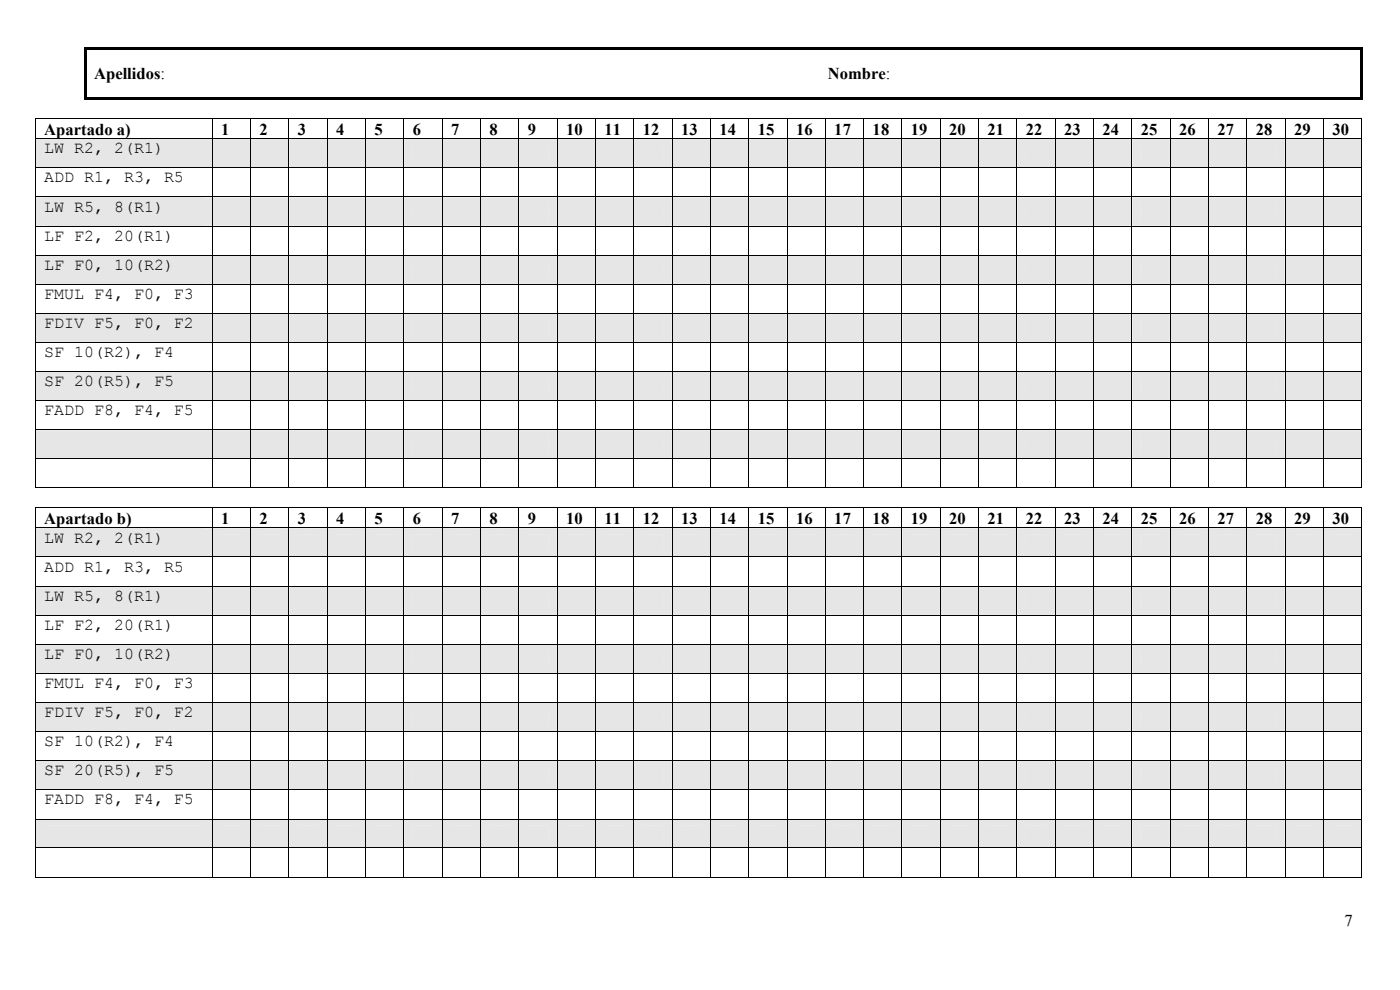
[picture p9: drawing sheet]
<svg xmlns="http://www.w3.org/2000/svg" width="297mm" height="210mm" viewBox="0 0 297 210" stroke-linecap="round" stroke-linejoin="round" font-family="sans-serif">
<defs><g id="words">
<g font-size="3.5">
<text x="20" y="16.7">Apellidos:</text>
<text x="175.6" y="16.7">Nombre:</text>
<text x="9.4" y="28.5">Apartado a)</text>
<text x="46.9" y="28.5">1</text>
<text x="55.1" y="28.5">2</text>
<text x="63.2" y="28.5">3</text>
<text x="71.3" y="28.5">4</text>
<text x="79.5" y="28.5">5</text>
<text x="87.6" y="28.5">6</text>
<text x="95.7" y="28.5">7</text>
<text x="103.8" y="28.5">8</text>
<text x="112" y="28.5">9</text>
<text x="120.1" y="28.5">10</text>
<text x="128.2" y="28.5">11</text>
<text x="136.4" y="28.5">12</text>
<text x="144.5" y="28.5">13</text>
<text x="152.6" y="28.5">14</text>
<text x="160.7" y="28.5">15</text>
<text x="168.9" y="28.5">16</text>
<text x="177" y="28.5">17</text>
<text x="185.1" y="28.5">18</text>
<text x="193.3" y="28.5">19</text>
<text x="201.4" y="28.5">20</text>
<text x="209.5" y="28.5">21</text>
<text x="217.6" y="28.5">22</text>
<text x="225.8" y="28.5">23</text>
<text x="233.9" y="28.5">24</text>
<text x="242" y="28.5">25</text>
<text x="250.1" y="28.5">26</text>
<text x="258.3" y="28.5">27</text>
<text x="266.4" y="28.5">28</text>
<text x="274.5" y="28.5">29</text>
<text x="282.7" y="28.5">30</text>
<text x="9.4" y="32.6">LW R2, 2(R1)</text>
<text x="9.4" y="38.7">ADD R1, R3, R5</text>
<text x="9.4" y="44.9">LW R5, 8(R1)</text>
<text x="9.4" y="51.1">LF F2, 20(R1)</text>
<text x="9.4" y="57.2">LF F0, 10(R2)</text>
<text x="9.4" y="63.4">FMUL F4, F0, F3</text>
<text x="9.4" y="69.6">FDIV F5, F0, F2</text>
<text x="9.4" y="75.7">SF 10(R2), F4</text>
<text x="9.4" y="81.9">SF 20(R5), F5</text>
<text x="9.4" y="88.1">FADD F8, F4, F5</text>
<text x="9.4" y="111.1">Apartado b)</text>
<text x="46.9" y="111.1">1</text>
<text x="55.1" y="111.1">2</text>
<text x="63.2" y="111.1">3</text>
<text x="71.3" y="111.1">4</text>
<text x="79.5" y="111.1">5</text>
<text x="87.6" y="111.1">6</text>
<text x="95.7" y="111.1">7</text>
<text x="103.8" y="111.1">8</text>
<text x="112" y="111.1">9</text>
<text x="120.1" y="111.1">10</text>
<text x="128.2" y="111.1">11</text>
<text x="136.4" y="111.1">12</text>
<text x="144.5" y="111.1">13</text>
<text x="152.6" y="111.1">14</text>
<text x="160.7" y="111.1">15</text>
<text x="168.9" y="111.1">16</text>
<text x="177" y="111.1">17</text>
<text x="185.1" y="111.1">18</text>
<text x="193.3" y="111.1">19</text>
<text x="201.4" y="111.1">20</text>
<text x="209.5" y="111.1">21</text>
<text x="217.6" y="111.1">22</text>
<text x="225.8" y="111.1">23</text>
<text x="233.9" y="111.1">24</text>
<text x="242" y="111.1">25</text>
<text x="250.1" y="111.1">26</text>
<text x="258.3" y="111.1">27</text>
<text x="266.4" y="111.1">28</text>
<text x="274.5" y="111.1">29</text>
<text x="282.7" y="111.1">30</text>
<text x="9.4" y="115.1">LW R2, 2(R1)</text>
<text x="9.4" y="121.2">ADD R1, R3, R5</text>
<text x="9.4" y="127.4">LW R5, 8(R1)</text>
<text x="9.4" y="133.6">LF F2, 20(R1)</text>
<text x="9.4" y="139.8">LF F0, 10(R2)</text>
<text x="9.4" y="146">FMUL F4, F0, F3</text>
<text x="9.4" y="152.1">FDIV F5, F0, F2</text>
<text x="9.4" y="158.3">SF 10(R2), F4</text>
<text x="9.4" y="164.5">SF 20(R5), F5</text>
<text x="9.4" y="170.6">FADD F8, F4, F5</text>
<text x="285.2" y="196.4">7</text>
</g>
</g></defs>
<g fill="#000">
<path d="M17.8 10h.5v.5h-.5zM17.8 10.5h.5v10.1h-.5zM18.3 10h155.4v.5h-155.4zM173.7 10h.5v.5h-.5zM174.2 10h114.4v.5h-114.4zM288.6 10h.5v.5h-.5zM288.6 10.5h.5v10.1h-.5zM7.4 25.1h.2v.2h-.2zM17.8 20.6h.5v.5h-.5zM18.3 20.6h155.4v.5h-155.4zM45 25.1h.1v.2h-.1zM53 25.1h.2v.2h-.2z"/>
<path d="M61.2 25.1h.1v.2h-.1zM69.3 25.1h.2v.2h-.2zM77.5 25.1h.1v.2h-.1zM85.6 25.1h.2v.2h-.2zM93.7 25.1h.2v.2h-.2zM101.8 25.1h.2v.2h-.2zM110 25.1h.2v.2h-.2zM118.1 25.1h.2v.2h-.2zM126.2 25.1h.2v.2h-.2zM134.4 25.1h.1v.2h-.1zM142.5 25.1h.2v.2h-.2zM150.6 25.1h.2v.2h-.2z"/>
<path d="M158.7 25.1h.2v.2h-.2zM166.9 25.1h.1v.2h-.1zM173.4 20.6h.5v.5h-.5zM173.9 20.6h114.7v.5h-114.7zM175 25.1h.2v.2h-.2zM183.1 25.1h.2v.2h-.2zM191.3 25.1h.1v.2h-.1zM199.4 25.1h.2v.2h-.2zM207.5 25.1h.2v.2h-.2zM215.6 25.1h.2v.2h-.2zM223.8 25.1h.1v.2h-.1zM231.9 25.1h.2v.2h-.2z"/>
<path d="M240 25.1h.2v.2h-.2zM248.2 25.1h.1v.2h-.1zM256.3 25.1h.2v.2h-.2zM264.4 25.1h.2v.2h-.2zM272.5 25.1h.2v.2h-.2zM280.7 25.1h.1v.2h-.1zM288.6 20.6h.5v.5h-.5zM288.8 25.1h.2v.2h-.2z"/>
</g>
<g fill="none" stroke="#000" stroke-width=".21">
<path d="M7.5 25.3v4M7.6 25.2h37.4M45 25.3v4M45.1 25.2h7.9M53.1 25.3v4M53.2 25.2h8M61.3 25.3v4M61.3 25.2h8M69.4 25.3v4M69.5 25.2h8M77.6 25.3v4M77.6 25.2h8"/>
<path d="M85.7 25.3v4M85.8 25.2h7.9M93.8 25.3v4M93.9 25.2h7.9M101.9 25.3v4M102 25.2h8M110.1 25.3v4M110.2 25.2h7.9M118.2 25.3v4M118.3 25.2h7.9M126.3 25.3v4M126.4 25.2h8"/>
<path d="M134.5 25.3v4M134.5 25.2h8M142.6 25.3v4M142.7 25.2h7.9M150.7 25.3v4M150.8 25.2h7.9M158.8 25.3v4M158.9 25.2h8M167 25.3v4M167 25.2h8M175.1 25.3v4M175.2 25.2h7.9"/>
<path d="M183.2 25.3v4M183.3 25.2h8M191.3 25.3v4M191.4 25.2h8M199.5 25.3v4M199.6 25.2h7.9M207.6 25.3v4M207.7 25.2h7.9M215.7 25.3v4M215.8 25.2h8M223.9 25.3v4M223.9 25.2h8"/>
<path d="M232 25.3v4M232.1 25.2h7.9M240.1 25.3v4M240.2 25.2h8M248.2 25.3v4M248.3 25.2h8M256.4 25.3v4M256.5 25.2h7.9M264.5 25.3v4M264.6 25.2h7.9M272.6 25.3v4M272.7 25.2h8"/>
<path d="M280.8 25.3v4M280.8 25.2h8M288.9 25.3v4"/>
</g>
<g fill="#e6e6e6">
<path d="M7.6 29.5h37.4v6h-37.4z"/>
<path d="M9.4 29.5h33.7v6h-33.7z"/>
<path d="M45.1 29.5h8v6h-8z"/>
<path d="M46.9 30.9h4.4v3.3h-4.4z"/>
<path d="M53.3 29.5h7.9v6h-7.9z"/>
<path d="M55.1 30.9h4.3v3.3h-4.3z"/>
<path d="M61.4 29.5h7.9v6h-7.9z"/>
<path d="M63.2 30.9h4.3v3.3h-4.3z"/>
<path d="M69.5 29.5h8v6h-8z"/>
<path d="M71.3 30.9h4.3v3.3h-4.3z"/>
<path d="M77.6 29.5h8v6h-8z"/>
<path d="M79.5 30.9h4.3v3.3h-4.3z"/>
<path d="M85.8 29.5h7.9v6h-7.9z"/>
<path d="M87.6 30.9h4.3v3.3h-4.3z"/>
<path d="M93.9 29.5h8v6h-8z"/>
<path d="M95.7 30.9h4.3v3.3h-4.3z"/>
<path d="M102 29.5h8v6h-8z"/>
<path d="M103.8 30.9h4.4v3.3h-4.4z"/>
<path d="M110.2 29.5h7.9v6h-7.9z"/>
<path d="M112 30.9h4.3v3.3h-4.3z"/>
<path d="M118.3 29.5h7.9v6h-7.9z"/>
<path d="M120.1 30.9h4.3v3.3h-4.3z"/>
<path d="M126.4 29.5h8v6h-8z"/>
<path d="M128.2 30.9h4.3v3.3h-4.3z"/>
<path d="M134.5 29.5h8v6h-8z"/>
<path d="M136.4 30.9h4.3v3.3h-4.3z"/>
<path d="M142.7 29.5h7.9v6h-7.9z"/>
<path d="M144.5 30.9h4.3v3.3h-4.3z"/>
<path d="M150.8 29.5h7.9v6h-7.9z"/>
<path d="M152.6 30.9h4.3v3.3h-4.3z"/>
<path d="M158.9 29.5h8v6h-8z"/>
<path d="M160.7 30.9h4.4v3.3h-4.4z"/>
<path d="M167 29.5h8v6h-8z"/>
<path d="M168.9 30.9h4.3v3.3h-4.3z"/>
<path d="M175.2 29.5h7.9v6h-7.9z"/>
<path d="M177 30.9h4.3v3.3h-4.3z"/>
<path d="M183.3 29.5h8v6h-8z"/>
<path d="M185.1 30.9h4.3v3.3h-4.3z"/>
<path d="M191.4 29.5h8v6h-8z"/>
<path d="M193.3 30.9h4.3v3.3h-4.3z"/>
<path d="M199.6 29.5h7.9v6h-7.9z"/>
<path d="M201.4 30.9h4.3v3.3h-4.3z"/>
<path d="M207.7 29.5h7.9v6h-7.9z"/>
<path d="M209.5 30.9h4.3v3.3h-4.3z"/>
<path d="M215.8 29.5h8v6h-8z"/>
<path d="M217.6 30.9h4.4v3.3h-4.4z"/>
<path d="M223.9 29.5h8v6h-8z"/>
<path d="M225.8 30.9h4.3v3.3h-4.3z"/>
<path d="M232.1 29.5h7.9v6h-7.9z"/>
<path d="M233.9 30.9h4.3v3.3h-4.3z"/>
<path d="M240.2 29.5h8v6h-8z"/>
<path d="M242 30.9h4.3v3.3h-4.3z"/>
<path d="M248.3 29.5h8v6h-8z"/>
<path d="M250.1 30.9h4.4v3.3h-4.4z"/>
<path d="M256.5 29.5h7.9v6h-7.9z"/>
<path d="M258.3 30.9h4.3v3.3h-4.3z"/>
<path d="M264.6 29.5h7.9v6h-7.9z"/>
<path d="M266.4 30.9h4.3v3.3h-4.3z"/>
<path d="M272.7 29.5h8v6h-8z"/>
<path d="M274.5 30.9h4.3v3.3h-4.3z"/>
<path d="M280.9 29.5h7.9v6h-7.9z"/>
<path d="M282.7 30.9h4.3v3.3h-4.3z"/>
</g>
<g fill="#000">
<path d="M7.4 29.3h.2v.2h-.2zM7.4 35.5h.2v.2h-.2zM45 29.3h.1v.2h-.1zM45 35.5h.1v.2h-.1zM53 29.3h.2v.2h-.2zM53 35.5h.2v.2h-.2zM61.2 29.3h.1v.2h-.1zM61.2 35.5h.1v.2h-.1zM69.3 29.3h.2v.2h-.2zM69.3 35.5h.2v.2h-.2zM77.5 29.3h.1v.2h-.1zM77.5 35.5h.1v.2h-.1z"/>
<path d="M85.6 29.3h.2v.2h-.2zM85.6 35.5h.2v.2h-.2zM93.7 29.3h.2v.2h-.2zM93.7 35.5h.2v.2h-.2zM101.8 29.3h.2v.2h-.2zM101.8 35.5h.2v.2h-.2zM110 29.3h.2v.2h-.2zM110 35.5h.2v.2h-.2zM118.1 29.3h.2v.2h-.2zM118.1 35.5h.2v.2h-.2zM126.2 29.3h.2v.2h-.2zM126.2 35.5h.2v.2h-.2z"/>
<path d="M134.4 29.3h.1v.2h-.1zM134.4 35.5h.1v.2h-.1zM142.5 29.3h.2v.2h-.2zM142.5 35.5h.2v.2h-.2zM150.6 29.3h.2v.2h-.2zM150.6 35.5h.2v.2h-.2zM158.7 29.3h.2v.2h-.2zM158.7 35.5h.2v.2h-.2zM166.9 29.3h.1v.2h-.1zM166.9 35.5h.1v.2h-.1zM175 29.3h.2v.2h-.2zM175 35.5h.2v.2h-.2z"/>
<path d="M183.1 29.3h.2v.2h-.2zM183.1 35.5h.2v.2h-.2zM191.3 29.3h.1v.2h-.1zM191.3 35.5h.1v.2h-.1zM199.4 29.3h.2v.2h-.2zM199.4 35.5h.2v.2h-.2zM207.5 29.3h.2v.2h-.2zM207.5 35.5h.2v.2h-.2zM215.6 29.3h.2v.2h-.2zM215.6 35.5h.2v.2h-.2zM223.8 29.3h.1v.2h-.1zM223.8 35.5h.1v.2h-.1z"/>
<path d="M231.9 29.3h.2v.2h-.2zM231.9 35.5h.2v.2h-.2zM240 29.3h.2v.2h-.2zM240 35.5h.2v.2h-.2zM248.2 29.3h.1v.2h-.1zM248.2 35.5h.1v.2h-.1zM256.3 29.3h.2v.2h-.2zM256.3 35.5h.2v.2h-.2zM264.4 29.3h.2v.2h-.2zM264.4 35.5h.2v.2h-.2zM272.5 29.3h.2v.2h-.2zM272.5 35.5h.2v.2h-.2z"/>
<path d="M280.7 29.3h.1v.2h-.1zM280.7 35.5h.1v.2h-.1zM288.8 29.3h.2v.2h-.2zM288.8 35.5h.2v.2h-.2z"/>
</g>
<g fill="none" stroke="#000" stroke-width=".21">
<path d="M7.5 29.5v6M7.5 35.7v6M7.6 29.4h37.4M7.6 35.6h37.4M45 29.5v6M45 35.7v6M45.1 29.4h7.9M45.1 35.6h7.9M53.1 29.5v6M53.1 35.7v6M53.2 29.4h8M53.2 35.6h8"/>
<path d="M61.3 29.5v6M61.3 35.7v6M61.3 29.4h8M61.3 35.6h8M69.4 29.5v6M69.4 35.7v6M69.5 29.4h8M69.5 35.6h8M77.6 29.5v6M77.6 35.7v6M77.6 29.4h8M77.6 35.6h8"/>
<path d="M85.7 29.5v6M85.7 35.7v6M85.8 29.4h7.9M85.8 35.6h7.9M93.8 29.5v6M93.8 35.7v6M93.9 29.4h7.9M93.9 35.6h7.9M101.9 29.5v6M101.9 35.7v6M102 29.4h8M102 35.6h8"/>
<path d="M110.1 29.5v6M110.1 35.7v6M110.2 29.4h7.9M110.2 35.6h7.9M118.2 29.5v6M118.2 35.7v6M118.3 29.4h7.9M118.3 35.6h7.9M126.3 29.5v6M126.3 35.7v6M126.4 29.4h8M126.4 35.6h8"/>
<path d="M134.5 29.5v6M134.5 35.7v6M134.5 29.4h8M134.5 35.6h8M142.6 29.5v6M142.6 35.7v6M142.7 29.4h7.9M142.7 35.6h7.9M150.7 29.5v6M150.7 35.7v6M150.8 29.4h7.9M150.8 35.6h7.9"/>
<path d="M158.8 29.5v6M158.8 35.7v6M158.9 29.4h8M158.9 35.6h8M167 29.5v6M167 35.7v6M167 29.4h8M167 35.6h8M175.1 29.5v6M175.1 35.7v6M175.2 29.4h7.9M175.2 35.6h7.9"/>
<path d="M183.2 29.5v6M183.2 35.7v6M183.3 29.4h8M183.3 35.6h8M191.3 29.5v6M191.3 35.7v6M191.4 29.4h8M191.4 35.6h8M199.5 29.5v6M199.5 35.7v6M199.6 29.4h7.9M199.6 35.6h7.9"/>
<path d="M207.6 29.5v6M207.6 35.7v6M207.7 29.4h7.9M207.7 35.6h7.9M215.7 29.5v6M215.7 35.7v6M215.8 29.4h8M215.8 35.6h8M223.9 29.5v6M223.9 35.7v6M223.9 29.4h8M223.9 35.6h8"/>
<path d="M232 29.5v6M232 35.7v6M232.1 29.4h7.9M232.1 35.6h7.9M240.1 29.5v6M240.1 35.7v6M240.2 29.4h8M240.2 35.6h8M248.2 29.5v6M248.2 35.7v6M248.3 29.4h8M248.3 35.6h8"/>
<path d="M256.4 29.5v6M256.4 35.7v6M256.5 29.4h7.9M256.5 35.6h7.9M264.5 29.5v6M264.5 35.7v6M264.6 29.4h7.9M264.6 35.6h7.9M272.6 29.5v6M272.6 35.7v6M272.7 29.4h8M272.7 35.6h8"/>
<path d="M280.8 29.5v6M280.8 35.7v6M280.8 29.4h8M280.8 35.6h8M288.9 29.5v6M288.9 35.7v6"/>
</g>
<g fill="#e6e6e6">
<path d="M7.6 41.9h37.4v6h-37.4z"/>
<path d="M9.4 41.9h33.7v6h-33.7z"/>
<path d="M45.1 41.9h8v6h-8z"/>
<path d="M46.9 43.3h4.4v3.2h-4.4z"/>
<path d="M53.3 41.9h7.9v6h-7.9z"/>
<path d="M55.1 43.3h4.3v3.2h-4.3z"/>
<path d="M61.4 41.9h7.9v6h-7.9z"/>
<path d="M63.2 43.3h4.3v3.2h-4.3z"/>
<path d="M69.5 41.9h8v6h-8z"/>
<path d="M71.3 43.3h4.3v3.2h-4.3z"/>
<path d="M77.6 41.9h8v6h-8z"/>
<path d="M79.5 43.3h4.3v3.2h-4.3z"/>
<path d="M85.8 41.9h7.9v6h-7.9z"/>
<path d="M87.6 43.3h4.3v3.2h-4.3z"/>
<path d="M93.9 41.9h8v6h-8z"/>
<path d="M95.7 43.3h4.3v3.2h-4.3z"/>
<path d="M102 41.9h8v6h-8z"/>
<path d="M103.8 43.3h4.4v3.2h-4.4z"/>
<path d="M110.2 41.9h7.9v6h-7.9z"/>
<path d="M112 43.3h4.3v3.2h-4.3z"/>
<path d="M118.3 41.9h7.9v6h-7.9z"/>
<path d="M120.1 43.3h4.3v3.2h-4.3z"/>
<path d="M126.4 41.9h8v6h-8z"/>
<path d="M128.2 43.3h4.3v3.2h-4.3z"/>
<path d="M134.5 41.9h8v6h-8z"/>
<path d="M136.4 43.3h4.3v3.2h-4.3z"/>
<path d="M142.7 41.9h7.9v6h-7.9z"/>
<path d="M144.5 43.3h4.3v3.2h-4.3z"/>
<path d="M150.8 41.9h7.9v6h-7.9z"/>
<path d="M152.6 43.3h4.3v3.2h-4.3z"/>
<path d="M158.9 41.9h8v6h-8z"/>
<path d="M160.7 43.3h4.4v3.2h-4.4z"/>
<path d="M167 41.9h8v6h-8z"/>
<path d="M168.9 43.3h4.3v3.2h-4.3z"/>
<path d="M175.2 41.9h7.9v6h-7.9z"/>
<path d="M177 43.3h4.3v3.2h-4.3z"/>
<path d="M183.3 41.9h8v6h-8z"/>
<path d="M185.1 43.3h4.3v3.2h-4.3z"/>
<path d="M191.4 41.9h8v6h-8z"/>
<path d="M193.3 43.3h4.3v3.2h-4.3z"/>
<path d="M199.6 41.9h7.9v6h-7.9z"/>
<path d="M201.4 43.3h4.3v3.2h-4.3z"/>
<path d="M207.7 41.9h7.9v6h-7.9z"/>
<path d="M209.5 43.3h4.3v3.2h-4.3z"/>
<path d="M215.8 41.9h8v6h-8z"/>
<path d="M217.6 43.3h4.4v3.2h-4.4z"/>
<path d="M223.9 41.9h8v6h-8z"/>
<path d="M225.8 43.3h4.3v3.2h-4.3z"/>
<path d="M232.1 41.9h7.9v6h-7.9z"/>
<path d="M233.9 43.3h4.3v3.2h-4.3z"/>
<path d="M240.2 41.9h8v6h-8z"/>
<path d="M242 43.3h4.3v3.2h-4.3z"/>
<path d="M248.3 41.9h8v6h-8z"/>
<path d="M250.1 43.3h4.4v3.2h-4.4z"/>
<path d="M256.5 41.9h7.9v6h-7.9z"/>
<path d="M258.3 43.3h4.3v3.2h-4.3z"/>
<path d="M264.6 41.9h7.9v6h-7.9z"/>
<path d="M266.4 43.3h4.3v3.2h-4.3z"/>
<path d="M272.7 41.9h8v6h-8z"/>
<path d="M274.5 43.3h4.3v3.2h-4.3z"/>
<path d="M280.9 41.9h7.9v6h-7.9z"/>
<path d="M282.7 43.3h4.3v3.2h-4.3z"/>
</g>
<g fill="#000">
<path d="M7.4 41.7h.2v.2h-.2zM7.4 47.9h.2v.1h-.2zM45 41.7h.1v.2h-.1zM45 47.9h.1v.1h-.1zM53 41.7h.2v.2h-.2zM53 47.9h.2v.1h-.2zM61.2 41.7h.1v.2h-.1zM61.2 47.9h.1v.1h-.1zM69.3 41.7h.2v.2h-.2zM69.3 47.9h.2v.1h-.2zM77.5 41.7h.1v.2h-.1zM77.5 47.9h.1v.1h-.1z"/>
<path d="M85.6 41.7h.2v.2h-.2zM85.6 47.9h.2v.1h-.2zM93.7 41.7h.2v.2h-.2zM93.7 47.9h.2v.1h-.2zM101.8 41.7h.2v.2h-.2zM101.8 47.9h.2v.1h-.2zM110 41.7h.2v.2h-.2zM110 47.9h.2v.1h-.2zM118.1 41.7h.2v.2h-.2zM118.1 47.9h.2v.1h-.2zM126.2 41.7h.2v.2h-.2zM126.2 47.9h.2v.1h-.2z"/>
<path d="M134.4 41.7h.1v.2h-.1zM134.4 47.9h.1v.1h-.1zM142.5 41.7h.2v.2h-.2zM142.5 47.9h.2v.1h-.2zM150.6 41.7h.2v.2h-.2zM150.6 47.9h.2v.1h-.2zM158.7 41.7h.2v.2h-.2zM158.7 47.9h.2v.1h-.2zM166.9 41.7h.1v.2h-.1zM166.9 47.9h.1v.1h-.1zM175 41.7h.2v.2h-.2zM175 47.9h.2v.1h-.2z"/>
<path d="M183.1 41.7h.2v.2h-.2zM183.1 47.9h.2v.1h-.2zM191.3 41.7h.1v.2h-.1zM191.3 47.9h.1v.1h-.1zM199.4 41.7h.2v.2h-.2zM199.4 47.9h.2v.1h-.2zM207.5 41.7h.2v.2h-.2zM207.5 47.9h.2v.1h-.2zM215.6 41.7h.2v.2h-.2zM215.6 47.9h.2v.1h-.2zM223.8 41.7h.1v.2h-.1zM223.8 47.9h.1v.1h-.1z"/>
<path d="M231.9 41.7h.2v.2h-.2zM231.9 47.9h.2v.1h-.2zM240 41.7h.2v.2h-.2zM240 47.9h.2v.1h-.2zM248.2 41.7h.1v.2h-.1zM248.2 47.9h.1v.1h-.1zM256.3 41.7h.2v.2h-.2zM256.3 47.9h.2v.1h-.2zM264.4 41.7h.2v.2h-.2zM264.4 47.9h.2v.1h-.2zM272.5 41.7h.2v.2h-.2zM272.5 47.9h.2v.1h-.2z"/>
<path d="M280.7 41.7h.1v.2h-.1zM280.7 47.9h.1v.1h-.1zM288.8 41.7h.2v.2h-.2zM288.8 47.9h.2v.1h-.2z"/>
</g>
<g fill="none" stroke="#000" stroke-width=".21">
<path d="M7.5 41.9v6M7.5 48v6.1M7.6 41.8h37.4M7.6 48h37.4M45 41.9v6M45 48v6.1M45.1 41.8h7.9M45.1 48h7.9M53.1 41.9v6M53.1 48v6.1M53.2 41.8h8M53.2 48h8"/>
<path d="M61.3 41.9v6M61.3 48v6.1M61.3 41.8h8M61.3 48h8M69.4 41.9v6M69.4 48v6.1M69.5 41.8h8M69.5 48h8M77.6 41.9v6M77.6 48v6.1M77.6 41.8h8M77.6 48h8"/>
<path d="M85.7 41.9v6M85.7 48v6.1M85.8 41.8h7.9M85.8 48h7.9M93.8 41.9v6M93.8 48v6.1M93.9 41.8h7.9M93.9 48h7.9M101.9 41.9v6M101.9 48v6.1M102 41.8h8M102 48h8"/>
<path d="M110.1 41.9v6M110.1 48v6.1M110.2 41.8h7.9M110.2 48h7.9M118.2 41.9v6M118.2 48v6.1M118.3 41.8h7.9M118.3 48h7.9M126.3 41.9v6M126.3 48v6.1M126.4 41.8h8M126.4 48h8"/>
<path d="M134.5 41.9v6M134.5 48v6.1M134.5 41.8h8M134.5 48h8M142.6 41.9v6M142.6 48v6.1M142.7 41.8h7.9M142.7 48h7.9M150.7 41.9v6M150.7 48v6.1M150.8 41.8h7.9M150.8 48h7.9"/>
<path d="M158.8 41.9v6M158.8 48v6.1M158.9 41.8h8M158.9 48h8M167 41.9v6M167 48v6.1M167 41.8h8M167 48h8M175.1 41.9v6M175.1 48v6.1M175.2 41.8h7.9M175.2 48h7.9"/>
<path d="M183.2 41.9v6M183.2 48v6.1M183.3 41.8h8M183.3 48h8M191.3 41.9v6M191.3 48v6.1M191.4 41.8h8M191.4 48h8M199.5 41.9v6M199.5 48v6.1M199.6 41.8h7.9M199.6 48h7.9"/>
<path d="M207.6 41.9v6M207.6 48v6.1M207.7 41.8h7.9M207.7 48h7.9M215.7 41.9v6M215.7 48v6.1M215.8 41.8h8M215.8 48h8M223.9 41.9v6M223.9 48v6.1M223.9 41.8h8M223.9 48h8"/>
<path d="M232 41.9v6M232 48v6.1M232.1 41.8h7.9M232.1 48h7.9M240.1 41.9v6M240.1 48v6.1M240.2 41.8h8M240.2 48h8M248.2 41.9v6M248.2 48v6.1M248.3 41.8h8M248.3 48h8"/>
<path d="M256.4 41.9v6M256.4 48v6.1M256.5 41.8h7.9M256.5 48h7.9M264.5 41.9v6M264.5 48v6.1M264.6 41.8h7.9M264.6 48h7.9M272.6 41.9v6M272.6 48v6.1M272.7 41.8h8M272.7 48h8"/>
<path d="M280.8 41.9v6M280.8 48v6.1M280.8 41.8h8M280.8 48h8M288.9 41.9v6M288.9 48v6.1"/>
</g>
<g fill="#e6e6e6">
<path d="M7.6 54.2h37.4v6h-37.4z"/>
<path d="M9.4 54.2h33.7v6h-33.7z"/>
<path d="M45.1 54.2h8v6h-8z"/>
<path d="M46.9 55.6h4.4v3.2h-4.4z"/>
<path d="M53.3 54.2h7.9v6h-7.9z"/>
<path d="M55.1 55.6h4.3v3.2h-4.3z"/>
<path d="M61.4 54.2h7.9v6h-7.9z"/>
<path d="M63.2 55.6h4.3v3.2h-4.3z"/>
<path d="M69.5 54.2h8v6h-8z"/>
<path d="M71.3 55.6h4.3v3.2h-4.3z"/>
<path d="M77.6 54.2h8v6h-8z"/>
<path d="M79.5 55.6h4.3v3.2h-4.3z"/>
<path d="M85.8 54.2h7.9v6h-7.9z"/>
<path d="M87.6 55.6h4.3v3.2h-4.3z"/>
<path d="M93.9 54.2h8v6h-8z"/>
<path d="M95.7 55.6h4.3v3.2h-4.3z"/>
<path d="M102 54.2h8v6h-8z"/>
<path d="M103.8 55.6h4.4v3.2h-4.4z"/>
<path d="M110.2 54.2h7.9v6h-7.9z"/>
<path d="M112 55.6h4.3v3.2h-4.3z"/>
<path d="M118.3 54.2h7.9v6h-7.9z"/>
<path d="M120.1 55.6h4.3v3.2h-4.3z"/>
<path d="M126.4 54.2h8v6h-8z"/>
<path d="M128.2 55.6h4.3v3.2h-4.3z"/>
<path d="M134.5 54.2h8v6h-8z"/>
<path d="M136.4 55.6h4.3v3.2h-4.3z"/>
<path d="M142.7 54.2h7.9v6h-7.9z"/>
<path d="M144.5 55.6h4.3v3.2h-4.3z"/>
<path d="M150.8 54.2h7.9v6h-7.9z"/>
<path d="M152.6 55.6h4.3v3.2h-4.3z"/>
<path d="M158.9 54.2h8v6h-8z"/>
<path d="M160.7 55.6h4.4v3.2h-4.4z"/>
<path d="M167 54.2h8v6h-8z"/>
<path d="M168.9 55.6h4.3v3.2h-4.3z"/>
<path d="M175.2 54.2h7.9v6h-7.9z"/>
<path d="M177 55.6h4.3v3.2h-4.3z"/>
<path d="M183.3 54.2h8v6h-8z"/>
<path d="M185.1 55.6h4.3v3.2h-4.3z"/>
<path d="M191.4 54.2h8v6h-8z"/>
<path d="M193.3 55.6h4.3v3.2h-4.3z"/>
<path d="M199.6 54.2h7.9v6h-7.9z"/>
<path d="M201.4 55.6h4.3v3.2h-4.3z"/>
<path d="M207.7 54.2h7.9v6h-7.9z"/>
<path d="M209.5 55.6h4.3v3.2h-4.3z"/>
<path d="M215.8 54.2h8v6h-8z"/>
<path d="M217.6 55.6h4.4v3.2h-4.4z"/>
<path d="M223.9 54.2h8v6h-8z"/>
<path d="M225.8 55.6h4.3v3.2h-4.3z"/>
<path d="M232.1 54.2h7.9v6h-7.9z"/>
<path d="M233.9 55.6h4.3v3.2h-4.3z"/>
<path d="M240.2 54.2h8v6h-8z"/>
<path d="M242 55.6h4.3v3.2h-4.3z"/>
<path d="M248.3 54.2h8v6h-8z"/>
<path d="M250.1 55.6h4.4v3.2h-4.4z"/>
<path d="M256.5 54.2h7.9v6h-7.9z"/>
<path d="M258.3 55.6h4.3v3.2h-4.3z"/>
<path d="M264.6 54.2h7.9v6h-7.9z"/>
<path d="M266.4 55.6h4.3v3.2h-4.3z"/>
<path d="M272.7 54.2h8v6h-8z"/>
<path d="M274.5 55.6h4.3v3.2h-4.3z"/>
<path d="M280.9 54.2h7.9v6h-7.9z"/>
<path d="M282.7 55.6h4.3v3.2h-4.3z"/>
</g>
<g fill="#000">
<path d="M7.4 54.1h.2v.1h-.2zM45 54.1h.1v.1h-.1zM53 54.1h.2v.1h-.2zM61.2 54.1h.1v.1h-.1zM69.3 54.1h.2v.1h-.2zM77.5 54.1h.1v.1h-.1zM85.6 54.1h.2v.1h-.2zM93.7 54.1h.2v.1h-.2zM101.8 54.1h.2v.1h-.2zM110 54.1h.2v.1h-.2zM118.1 54.1h.2v.1h-.2zM126.2 54.1h.2v.1h-.2z"/>
<path d="M134.4 54.1h.1v.1h-.1zM142.5 54.1h.2v.1h-.2zM150.6 54.1h.2v.1h-.2zM158.7 54.1h.2v.1h-.2zM166.9 54.1h.1v.1h-.1zM175 54.1h.2v.1h-.2zM183.1 54.1h.2v.1h-.2zM191.3 54.1h.1v.1h-.1zM199.4 54.1h.2v.1h-.2zM207.5 54.1h.2v.1h-.2zM215.6 54.1h.2v.1h-.2zM223.8 54.1h.1v.1h-.1z"/>
<path d="M231.9 54.1h.2v.1h-.2zM240 54.1h.2v.1h-.2zM248.2 54.1h.1v.1h-.1zM256.3 54.1h.2v.1h-.2zM264.4 54.1h.2v.1h-.2zM272.5 54.1h.2v.1h-.2zM280.7 54.1h.1v.1h-.1zM288.8 54.1h.2v.1h-.2zM7.4 60.2h.2v.2h-.2zM45 60.2h.1v.2h-.1zM53 60.2h.2v.2h-.2zM61.2 60.2h.1v.2h-.1z"/>
<path d="M69.3 60.2h.2v.2h-.2zM77.5 60.2h.1v.2h-.1zM85.6 60.2h.2v.2h-.2zM93.7 60.2h.2v.2h-.2zM101.8 60.2h.2v.2h-.2zM110 60.2h.2v.2h-.2zM118.1 60.2h.2v.2h-.2zM126.2 60.2h.2v.2h-.2zM134.4 60.2h.1v.2h-.1zM142.5 60.2h.2v.2h-.2zM150.6 60.2h.2v.2h-.2zM158.7 60.2h.2v.2h-.2z"/>
<path d="M166.9 60.2h.1v.2h-.1zM175 60.2h.2v.2h-.2zM183.1 60.2h.2v.2h-.2zM191.3 60.2h.1v.2h-.1zM199.4 60.2h.2v.2h-.2zM207.5 60.2h.2v.2h-.2zM215.6 60.2h.2v.2h-.2zM223.8 60.2h.1v.2h-.1zM231.9 60.2h.2v.2h-.2zM240 60.2h.2v.2h-.2zM248.2 60.2h.1v.2h-.1zM256.3 60.2h.2v.2h-.2z"/>
<path d="M264.4 60.2h.2v.2h-.2zM272.5 60.2h.2v.2h-.2zM280.7 60.2h.1v.2h-.1zM288.8 60.2h.2v.2h-.2z"/>
</g>
<g fill="none" stroke="#000" stroke-width=".21">
<path d="M7.5 54.2v6M7.6 54.1h37.4M45 54.2v6M45.1 54.1h7.9M53.1 54.2v6M53.2 54.1h8M61.3 54.2v6M61.3 54.1h8M69.4 54.2v6M69.5 54.1h8M77.6 54.2v6M77.6 54.1h8"/>
<path d="M85.7 54.2v6M85.8 54.1h7.9M93.8 54.2v6M93.9 54.1h7.9M101.9 54.2v6M102 54.1h8M110.1 54.2v6M110.2 54.1h7.9M118.2 54.2v6M118.3 54.1h7.9M126.3 54.2v6M126.4 54.1h8"/>
<path d="M134.5 54.2v6M134.5 54.1h8M142.6 54.2v6M142.7 54.1h7.9M150.7 54.2v6M150.8 54.1h7.9M158.8 54.2v6M158.9 54.1h8M167 54.2v6M167 54.1h8M175.1 54.2v6M175.2 54.1h7.9"/>
<path d="M183.2 54.2v6M183.3 54.1h8M191.3 54.2v6M191.4 54.1h8M199.5 54.2v6M199.6 54.1h7.9M207.6 54.2v6M207.7 54.1h7.9M215.7 54.2v6M215.8 54.1h8M223.9 54.2v6M223.9 54.1h8"/>
<path d="M232 54.2v6M232.1 54.1h7.9M240.1 54.2v6M240.2 54.1h8M248.2 54.2v6M248.3 54.1h8M256.4 54.2v6M256.5 54.1h7.9M264.5 54.2v6M264.6 54.1h7.9M272.6 54.2v6M272.7 54.1h8"/>
<path d="M280.8 54.2v6M280.8 54.1h8M288.9 54.2v6M7.5 60.4v6M7.6 60.3h37.4M45 60.4v6M45.1 60.3h7.9M53.1 60.4v6M53.2 60.3h8M61.3 60.4v6M61.3 60.3h8M69.4 60.4v6"/>
<path d="M69.5 60.3h8M77.6 60.4v6M77.6 60.3h8M85.7 60.4v6M85.8 60.3h7.9M93.8 60.4v6M93.9 60.3h7.9M101.9 60.4v6M102 60.3h8M110.1 60.4v6M110.2 60.3h7.9M118.2 60.4v6"/>
<path d="M118.3 60.3h7.9M126.3 60.4v6M126.4 60.3h8M134.5 60.4v6M134.5 60.3h8M142.6 60.4v6M142.7 60.3h7.9M150.7 60.4v6M150.8 60.3h7.9M158.8 60.4v6M158.9 60.3h8M167 60.4v6"/>
<path d="M167 60.3h8M175.1 60.4v6M175.2 60.3h7.9M183.2 60.4v6M183.3 60.3h8M191.3 60.4v6M191.4 60.3h8M199.5 60.4v6M199.6 60.3h7.9M207.6 60.4v6M207.7 60.3h7.9M215.7 60.4v6"/>
<path d="M215.8 60.3h8M223.9 60.4v6M223.9 60.3h8M232 60.4v6M232.1 60.3h7.9M240.1 60.4v6M240.2 60.3h8M248.2 60.4v6M248.3 60.3h8M256.4 60.4v6M256.5 60.3h7.9M264.5 60.4v6"/>
<path d="M264.6 60.3h7.9M272.6 60.4v6M272.7 60.3h8M280.8 60.4v6M280.8 60.3h8M288.9 60.4v6"/>
</g>
<g fill="#e6e6e6">
<path d="M7.6 66.5h37.4v6.1h-37.4z"/>
<path d="M9.4 66.6h33.7v6h-33.7z"/>
<path d="M45.1 66.5h8v6.1h-8z"/>
<path d="M46.9 67.9h4.4v3.3h-4.4z"/>
<path d="M53.3 66.5h7.9v6.1h-7.9z"/>
<path d="M55.1 67.9h4.3v3.3h-4.3z"/>
<path d="M61.4 66.5h7.9v6.1h-7.9z"/>
<path d="M63.2 67.9h4.3v3.3h-4.3z"/>
<path d="M69.5 66.5h8v6.1h-8z"/>
<path d="M71.3 67.9h4.3v3.3h-4.3z"/>
<path d="M77.6 66.5h8v6.1h-8z"/>
<path d="M79.5 67.9h4.3v3.3h-4.3z"/>
<path d="M85.8 66.5h7.9v6.1h-7.9z"/>
<path d="M87.6 67.9h4.3v3.3h-4.3z"/>
<path d="M93.9 66.5h8v6.1h-8z"/>
<path d="M95.7 67.9h4.3v3.3h-4.3z"/>
<path d="M102 66.5h8v6.1h-8z"/>
<path d="M103.8 67.9h4.4v3.3h-4.4z"/>
<path d="M110.2 66.5h7.9v6.1h-7.9z"/>
<path d="M112 67.9h4.3v3.3h-4.3z"/>
<path d="M118.3 66.5h7.9v6.1h-7.9z"/>
<path d="M120.1 67.9h4.3v3.3h-4.3z"/>
<path d="M126.4 66.5h8v6.1h-8z"/>
<path d="M128.2 67.9h4.3v3.3h-4.3z"/>
<path d="M134.5 66.5h8v6.1h-8z"/>
<path d="M136.4 67.9h4.3v3.3h-4.3z"/>
<path d="M142.7 66.5h7.9v6.1h-7.9z"/>
<path d="M144.5 67.9h4.3v3.3h-4.3z"/>
<path d="M150.8 66.5h7.9v6.1h-7.9z"/>
<path d="M152.6 67.9h4.3v3.3h-4.3z"/>
<path d="M158.9 66.5h8v6.1h-8z"/>
<path d="M160.7 67.9h4.4v3.3h-4.4z"/>
<path d="M167 66.5h8v6.1h-8z"/>
<path d="M168.9 67.9h4.3v3.3h-4.3z"/>
<path d="M175.2 66.5h7.9v6.1h-7.9z"/>
<path d="M177 67.9h4.3v3.3h-4.3z"/>
<path d="M183.3 66.5h8v6.1h-8z"/>
<path d="M185.1 67.9h4.3v3.3h-4.3z"/>
<path d="M191.4 66.5h8v6.1h-8z"/>
<path d="M193.3 67.9h4.3v3.3h-4.3z"/>
<path d="M199.6 66.5h7.9v6.1h-7.9z"/>
<path d="M201.4 67.9h4.3v3.3h-4.3z"/>
<path d="M207.7 66.5h7.9v6.1h-7.9z"/>
<path d="M209.5 67.9h4.3v3.3h-4.3z"/>
<path d="M215.8 66.5h8v6.1h-8z"/>
<path d="M217.6 67.9h4.4v3.3h-4.4z"/>
<path d="M223.9 66.5h8v6.1h-8z"/>
<path d="M225.8 67.9h4.3v3.3h-4.3z"/>
<path d="M232.1 66.5h7.9v6.1h-7.9z"/>
<path d="M233.9 67.9h4.3v3.3h-4.3z"/>
<path d="M240.2 66.5h8v6.1h-8z"/>
<path d="M242 67.9h4.3v3.3h-4.3z"/>
<path d="M248.3 66.5h8v6.1h-8z"/>
<path d="M250.1 67.9h4.4v3.3h-4.4z"/>
<path d="M256.5 66.5h7.9v6.1h-7.9z"/>
<path d="M258.3 67.9h4.3v3.3h-4.3z"/>
<path d="M264.6 66.5h7.9v6.1h-7.9z"/>
<path d="M266.4 67.9h4.3v3.3h-4.3z"/>
<path d="M272.7 66.5h8v6.1h-8z"/>
<path d="M274.5 67.9h4.3v3.3h-4.3z"/>
<path d="M280.9 66.5h7.9v6.1h-7.9z"/>
<path d="M282.7 67.9h4.3v3.3h-4.3z"/>
</g>
<g fill="#000">
<path d="M7.4 66.4h.2v.1h-.2zM7.4 72.6h.2v.1h-.2zM45 66.4h.1v.1h-.1zM45 72.6h.1v.1h-.1zM53 66.4h.2v.1h-.2zM53 72.6h.2v.1h-.2zM61.2 66.4h.1v.1h-.1zM61.2 72.6h.1v.1h-.1zM69.3 66.4h.2v.1h-.2zM69.3 72.6h.2v.1h-.2zM77.5 66.4h.1v.1h-.1zM77.5 72.6h.1v.1h-.1z"/>
<path d="M85.6 66.4h.2v.1h-.2zM85.6 72.6h.2v.1h-.2zM93.7 66.4h.2v.1h-.2zM93.7 72.6h.2v.1h-.2zM101.8 66.4h.2v.1h-.2zM101.8 72.6h.2v.1h-.2zM110 66.4h.2v.1h-.2zM110 72.6h.2v.1h-.2zM118.1 66.4h.2v.1h-.2zM118.1 72.6h.2v.1h-.2zM126.2 66.4h.2v.1h-.2zM126.2 72.6h.2v.1h-.2z"/>
<path d="M134.4 66.4h.1v.1h-.1zM134.4 72.6h.1v.1h-.1zM142.5 66.4h.2v.1h-.2zM142.5 72.6h.2v.1h-.2zM150.6 66.4h.2v.1h-.2zM150.6 72.6h.2v.1h-.2zM158.7 66.4h.2v.1h-.2zM158.7 72.6h.2v.1h-.2zM166.9 66.4h.1v.1h-.1zM166.9 72.6h.1v.1h-.1zM175 66.4h.2v.1h-.2zM175 72.6h.2v.1h-.2z"/>
<path d="M183.1 66.4h.2v.1h-.2zM183.1 72.6h.2v.1h-.2zM191.3 66.4h.1v.1h-.1zM191.3 72.6h.1v.1h-.1zM199.4 66.4h.2v.1h-.2zM199.4 72.6h.2v.1h-.2zM207.5 66.4h.2v.1h-.2zM207.5 72.6h.2v.1h-.2zM215.6 66.4h.2v.1h-.2zM215.6 72.6h.2v.1h-.2zM223.8 66.4h.1v.1h-.1zM223.8 72.6h.1v.1h-.1z"/>
<path d="M231.9 66.4h.2v.1h-.2zM231.9 72.6h.2v.1h-.2zM240 66.4h.2v.1h-.2zM240 72.6h.2v.1h-.2zM248.2 66.4h.1v.1h-.1zM248.2 72.6h.1v.1h-.1zM256.3 66.4h.2v.1h-.2zM256.3 72.6h.2v.1h-.2zM264.4 66.4h.2v.1h-.2zM264.4 72.6h.2v.1h-.2zM272.5 66.4h.2v.1h-.2zM272.5 72.6h.2v.1h-.2z"/>
<path d="M280.7 66.4h.1v.1h-.1zM280.7 72.6h.1v.1h-.1zM288.8 66.4h.2v.1h-.2zM288.8 72.6h.2v.1h-.2z"/>
</g>
<g fill="none" stroke="#000" stroke-width=".21">
<path d="M7.5 66.5v6.1M7.5 72.7v6M7.6 66.5h37.4M7.6 72.6h37.4M45 66.5v6.1M45 72.7v6M45.1 66.5h7.9M45.1 72.6h7.9M53.1 66.5v6.1M53.1 72.7v6M53.2 66.5h8M53.2 72.6h8"/>
<path d="M61.3 66.5v6.1M61.3 72.7v6M61.3 66.5h8M61.3 72.6h8M69.4 66.5v6.1M69.4 72.7v6M69.5 66.5h8M69.5 72.6h8M77.6 66.5v6.1M77.6 72.7v6M77.6 66.5h8M77.6 72.6h8"/>
<path d="M85.7 66.5v6.1M85.7 72.7v6M85.8 66.5h7.9M85.8 72.6h7.9M93.8 66.5v6.1M93.8 72.7v6M93.9 66.5h7.9M93.9 72.6h7.9M101.9 66.5v6.1M101.9 72.7v6M102 66.5h8M102 72.6h8"/>
<path d="M110.1 66.5v6.1M110.1 72.7v6M110.2 66.5h7.9M110.2 72.6h7.9M118.2 66.5v6.1M118.2 72.7v6M118.3 66.5h7.9M118.3 72.6h7.9M126.3 66.5v6.1M126.3 72.7v6M126.4 66.5h8M126.4 72.6h8"/>
<path d="M134.5 66.5v6.1M134.5 72.7v6M134.5 66.5h8M134.5 72.6h8M142.6 66.5v6.1M142.6 72.7v6M142.7 66.5h7.9M142.7 72.6h7.9M150.7 66.5v6.1M150.7 72.7v6M150.8 66.5h7.9M150.8 72.6h7.9"/>
<path d="M158.8 66.5v6.1M158.8 72.7v6M158.9 66.5h8M158.9 72.6h8M167 66.5v6.1M167 72.7v6M167 66.5h8M167 72.6h8M175.1 66.5v6.1M175.1 72.7v6M175.2 66.5h7.9M175.2 72.6h7.9"/>
<path d="M183.2 66.5v6.1M183.2 72.7v6M183.3 66.5h8M183.3 72.6h8M191.3 66.5v6.1M191.3 72.7v6M191.4 66.5h8M191.4 72.6h8M199.5 66.5v6.1M199.5 72.7v6M199.6 66.5h7.9M199.6 72.6h7.9"/>
<path d="M207.6 66.5v6.1M207.6 72.7v6M207.7 66.5h7.9M207.7 72.6h7.9M215.7 66.5v6.1M215.7 72.7v6M215.8 66.5h8M215.8 72.6h8M223.9 66.5v6.1M223.9 72.7v6M223.9 66.5h8M223.9 72.6h8"/>
<path d="M232 66.5v6.1M232 72.7v6M232.1 66.5h7.9M232.1 72.6h7.9M240.1 66.5v6.1M240.1 72.7v6M240.2 66.5h8M240.2 72.6h8M248.2 66.5v6.1M248.2 72.7v6M248.3 66.5h8M248.3 72.6h8"/>
<path d="M256.4 66.5v6.1M256.4 72.7v6M256.5 66.5h7.9M256.5 72.6h7.9M264.5 66.5v6.1M264.5 72.7v6M264.6 66.5h7.9M264.6 72.6h7.9M272.6 66.5v6.1M272.6 72.7v6M272.7 66.5h8M272.7 72.6h8"/>
<path d="M280.8 66.5v6.1M280.8 72.7v6M280.8 66.5h8M280.8 72.6h8M288.9 66.5v6.1M288.9 72.7v6"/>
</g>
<g fill="#e6e6e6">
<path d="M7.6 78.9h37.4v6h-37.4z"/>
<path d="M9.4 78.9h33.7v6h-33.7z"/>
<path d="M45.1 78.9h8v6h-8z"/>
<path d="M46.9 80.3h4.4v3.2h-4.4z"/>
<path d="M53.3 78.9h7.9v6h-7.9z"/>
<path d="M55.1 80.3h4.3v3.2h-4.3z"/>
<path d="M61.4 78.9h7.9v6h-7.9z"/>
<path d="M63.2 80.3h4.3v3.2h-4.3z"/>
<path d="M69.5 78.9h8v6h-8z"/>
<path d="M71.3 80.3h4.3v3.2h-4.3z"/>
<path d="M77.6 78.9h8v6h-8z"/>
<path d="M79.5 80.3h4.3v3.2h-4.3z"/>
<path d="M85.8 78.9h7.9v6h-7.9z"/>
<path d="M87.6 80.3h4.3v3.2h-4.3z"/>
<path d="M93.9 78.9h8v6h-8z"/>
<path d="M95.7 80.3h4.3v3.2h-4.3z"/>
<path d="M102 78.9h8v6h-8z"/>
<path d="M103.8 80.3h4.4v3.2h-4.4z"/>
<path d="M110.2 78.9h7.9v6h-7.9z"/>
<path d="M112 80.3h4.3v3.2h-4.3z"/>
<path d="M118.3 78.9h7.9v6h-7.9z"/>
<path d="M120.1 80.3h4.3v3.2h-4.3z"/>
<path d="M126.4 78.9h8v6h-8z"/>
<path d="M128.2 80.3h4.3v3.2h-4.3z"/>
<path d="M134.5 78.9h8v6h-8z"/>
<path d="M136.4 80.3h4.3v3.2h-4.3z"/>
<path d="M142.7 78.9h7.9v6h-7.9z"/>
<path d="M144.5 80.3h4.3v3.2h-4.3z"/>
<path d="M150.8 78.9h7.9v6h-7.9z"/>
<path d="M152.6 80.3h4.3v3.2h-4.3z"/>
<path d="M158.9 78.9h8v6h-8z"/>
<path d="M160.7 80.3h4.4v3.2h-4.4z"/>
<path d="M167 78.9h8v6h-8z"/>
<path d="M168.9 80.3h4.3v3.2h-4.3z"/>
<path d="M175.2 78.9h7.9v6h-7.9z"/>
<path d="M177 80.3h4.3v3.2h-4.3z"/>
<path d="M183.3 78.9h8v6h-8z"/>
<path d="M185.1 80.3h4.3v3.2h-4.3z"/>
<path d="M191.4 78.9h8v6h-8z"/>
<path d="M193.3 80.3h4.3v3.2h-4.3z"/>
<path d="M199.6 78.9h7.9v6h-7.9z"/>
<path d="M201.4 80.3h4.3v3.2h-4.3z"/>
<path d="M207.7 78.9h7.9v6h-7.9z"/>
<path d="M209.5 80.3h4.3v3.2h-4.3z"/>
<path d="M215.8 78.9h8v6h-8z"/>
<path d="M217.6 80.3h4.4v3.2h-4.4z"/>
<path d="M223.9 78.9h8v6h-8z"/>
<path d="M225.8 80.3h4.3v3.2h-4.3z"/>
<path d="M232.1 78.9h7.9v6h-7.9z"/>
<path d="M233.9 80.3h4.3v3.2h-4.3z"/>
<path d="M240.2 78.9h8v6h-8z"/>
<path d="M242 80.3h4.3v3.2h-4.3z"/>
<path d="M248.3 78.9h8v6h-8z"/>
<path d="M250.1 80.3h4.4v3.2h-4.4z"/>
<path d="M256.5 78.9h7.9v6h-7.9z"/>
<path d="M258.3 80.3h4.3v3.2h-4.3z"/>
<path d="M264.6 78.9h7.9v6h-7.9z"/>
<path d="M266.4 80.3h4.3v3.2h-4.3z"/>
<path d="M272.7 78.9h8v6h-8z"/>
<path d="M274.5 80.3h4.3v3.2h-4.3z"/>
<path d="M280.9 78.9h7.9v6h-7.9z"/>
<path d="M282.7 80.3h4.3v3.2h-4.3z"/>
</g>
<g fill="#000">
<path d="M7.4 78.7h.2v.2h-.2zM45 78.7h.1v.2h-.1zM53 78.7h.2v.2h-.2zM61.2 78.7h.1v.2h-.1zM69.3 78.7h.2v.2h-.2zM77.5 78.7h.1v.2h-.1zM85.6 78.7h.2v.2h-.2zM93.7 78.7h.2v.2h-.2zM101.8 78.7h.2v.2h-.2zM110 78.7h.2v.2h-.2zM118.1 78.7h.2v.2h-.2zM126.2 78.7h.2v.2h-.2z"/>
<path d="M134.4 78.7h.1v.2h-.1zM142.5 78.7h.2v.2h-.2zM150.6 78.7h.2v.2h-.2zM158.7 78.7h.2v.2h-.2zM166.9 78.7h.1v.2h-.1zM175 78.7h.2v.2h-.2zM183.1 78.7h.2v.2h-.2zM191.3 78.7h.1v.2h-.1zM199.4 78.7h.2v.2h-.2zM207.5 78.7h.2v.2h-.2zM215.6 78.7h.2v.2h-.2zM223.8 78.7h.1v.2h-.1z"/>
<path d="M231.9 78.7h.2v.2h-.2zM240 78.7h.2v.2h-.2zM248.2 78.7h.1v.2h-.1zM256.3 78.7h.2v.2h-.2zM264.4 78.7h.2v.2h-.2zM272.5 78.7h.2v.2h-.2zM280.7 78.7h.1v.2h-.1zM288.8 78.7h.2v.2h-.2zM7.4 84.9h.2v.2h-.2zM45 84.9h.1v.2h-.1zM53 84.9h.2v.2h-.2zM61.2 84.9h.1v.2h-.1z"/>
<path d="M69.3 84.9h.2v.2h-.2zM77.5 84.9h.1v.2h-.1zM85.6 84.9h.2v.2h-.2zM93.7 84.9h.2v.2h-.2zM101.8 84.9h.2v.2h-.2zM110 84.9h.2v.2h-.2zM118.1 84.9h.2v.2h-.2zM126.2 84.9h.2v.2h-.2zM134.4 84.9h.1v.2h-.1zM142.5 84.9h.2v.2h-.2zM150.6 84.9h.2v.2h-.2zM158.7 84.9h.2v.2h-.2z"/>
<path d="M166.9 84.9h.1v.2h-.1zM175 84.9h.2v.2h-.2zM183.1 84.9h.2v.2h-.2zM191.3 84.9h.1v.2h-.1zM199.4 84.9h.2v.2h-.2zM207.5 84.9h.2v.2h-.2zM215.6 84.9h.2v.2h-.2zM223.8 84.9h.1v.2h-.1zM231.9 84.9h.2v.2h-.2zM240 84.9h.2v.2h-.2zM248.2 84.9h.1v.2h-.1zM256.3 84.9h.2v.2h-.2z"/>
<path d="M264.4 84.9h.2v.2h-.2zM272.5 84.9h.2v.2h-.2zM280.7 84.9h.1v.2h-.1zM288.8 84.9h.2v.2h-.2z"/>
</g>
<g fill="none" stroke="#000" stroke-width=".21">
<path d="M7.5 78.9v6M7.6 78.8h37.4M45 78.9v6M45.1 78.8h7.9M53.1 78.9v6M53.2 78.8h8M61.3 78.9v6M61.3 78.8h8M69.4 78.9v6M69.5 78.8h8M77.6 78.9v6M77.6 78.8h8"/>
<path d="M85.7 78.9v6M85.8 78.8h7.9M93.8 78.9v6M93.9 78.8h7.9M101.9 78.9v6M102 78.8h8M110.1 78.9v6M110.2 78.8h7.9M118.2 78.9v6M118.3 78.8h7.9M126.3 78.9v6M126.4 78.8h8"/>
<path d="M134.5 78.9v6M134.5 78.8h8M142.6 78.9v6M142.7 78.8h7.9M150.7 78.9v6M150.8 78.8h7.9M158.8 78.9v6M158.9 78.8h8M167 78.9v6M167 78.8h8M175.1 78.9v6M175.2 78.8h7.9"/>
<path d="M183.2 78.9v6M183.3 78.8h8M191.3 78.9v6M191.4 78.8h8M199.5 78.9v6M199.6 78.8h7.9M207.6 78.9v6M207.7 78.8h7.9M215.7 78.9v6M215.8 78.8h8M223.9 78.9v6M223.9 78.8h8"/>
<path d="M232 78.9v6M232.1 78.8h7.9M240.1 78.9v6M240.2 78.8h8M248.2 78.9v6M248.3 78.8h8M256.4 78.9v6M256.5 78.8h7.9M264.5 78.9v6M264.6 78.8h7.9M272.6 78.9v6M272.7 78.8h8"/>
<path d="M280.8 78.9v6M280.8 78.8h8M288.9 78.9v6M7.5 85.1v6M7.6 85h37.4M45 85.1v6M45.1 85h7.9M53.1 85.1v6M53.2 85h8M61.3 85.1v6M61.3 85h8M69.4 85.1v6"/>
<path d="M69.5 85h8M77.6 85.1v6M77.6 85h8M85.7 85.1v6M85.8 85h7.9M93.8 85.1v6M93.9 85h7.9M101.9 85.1v6M102 85h8M110.1 85.1v6M110.2 85h7.9M118.2 85.1v6"/>
<path d="M118.3 85h7.9M126.3 85.1v6M126.4 85h8M134.5 85.1v6M134.5 85h8M142.6 85.1v6M142.7 85h7.9M150.7 85.1v6M150.8 85h7.9M158.8 85.1v6M158.9 85h8M167 85.1v6"/>
<path d="M167 85h8M175.1 85.1v6M175.2 85h7.9M183.2 85.1v6M183.3 85h8M191.3 85.1v6M191.4 85h8M199.5 85.1v6M199.6 85h7.9M207.6 85.1v6M207.7 85h7.9M215.7 85.1v6"/>
<path d="M215.8 85h8M223.9 85.1v6M223.9 85h8M232 85.1v6M232.1 85h7.9M240.1 85.1v6M240.2 85h8M248.2 85.1v6M248.3 85h8M256.4 85.1v6M256.5 85h7.9M264.5 85.1v6"/>
<path d="M264.6 85h7.9M272.6 85.1v6M272.7 85h8M280.8 85.1v6M280.8 85h8M288.9 85.1v6"/>
</g>
<g fill="#e6e6e6">
<path d="M7.6 91.3h37.4v5.9h-37.4z"/>
<path d="M9.4 92.6h33.7v3.3h-33.7z"/>
<path d="M45.1 91.3h8v5.9h-8z"/>
<path d="M46.9 92.6h4.4v3.3h-4.4z"/>
<path d="M53.3 91.3h7.9v5.9h-7.9z"/>
<path d="M55.1 92.6h4.3v3.3h-4.3z"/>
<path d="M61.4 91.3h7.9v5.9h-7.9z"/>
<path d="M63.2 92.6h4.3v3.3h-4.3z"/>
<path d="M69.5 91.3h8v5.9h-8z"/>
<path d="M71.3 92.6h4.3v3.3h-4.3z"/>
<path d="M77.6 91.3h8v5.9h-8z"/>
<path d="M79.5 92.6h4.3v3.3h-4.3z"/>
<path d="M85.8 91.3h7.9v5.9h-7.9z"/>
<path d="M87.6 92.6h4.3v3.3h-4.3z"/>
<path d="M93.9 91.3h8v5.9h-8z"/>
<path d="M95.7 92.6h4.3v3.3h-4.3z"/>
<path d="M102 91.3h8v5.9h-8z"/>
<path d="M103.8 92.6h4.4v3.3h-4.4z"/>
<path d="M110.2 91.3h7.9v5.9h-7.9z"/>
<path d="M112 92.6h4.3v3.3h-4.3z"/>
<path d="M118.3 91.3h7.9v5.9h-7.9z"/>
<path d="M120.1 92.6h4.3v3.3h-4.3z"/>
<path d="M126.4 91.3h8v5.9h-8z"/>
<path d="M128.2 92.6h4.3v3.3h-4.3z"/>
<path d="M134.5 91.3h8v5.9h-8z"/>
<path d="M136.4 92.6h4.3v3.3h-4.3z"/>
<path d="M142.7 91.3h7.9v5.9h-7.9z"/>
<path d="M144.5 92.6h4.3v3.3h-4.3z"/>
<path d="M150.8 91.3h7.9v5.9h-7.9z"/>
<path d="M152.6 92.6h4.3v3.3h-4.3z"/>
<path d="M158.9 91.3h8v5.9h-8z"/>
<path d="M160.7 92.6h4.4v3.3h-4.4z"/>
<path d="M167 91.3h8v5.9h-8z"/>
<path d="M168.9 92.6h4.3v3.3h-4.3z"/>
<path d="M175.2 91.3h7.9v5.9h-7.9z"/>
<path d="M177 92.6h4.3v3.3h-4.3z"/>
<path d="M183.3 91.3h8v5.9h-8z"/>
<path d="M185.1 92.6h4.3v3.3h-4.3z"/>
<path d="M191.4 91.3h8v5.9h-8z"/>
<path d="M193.3 92.6h4.3v3.3h-4.3z"/>
<path d="M199.6 91.3h7.9v5.9h-7.9z"/>
<path d="M201.4 92.6h4.3v3.3h-4.3z"/>
<path d="M207.7 91.3h7.9v5.9h-7.9z"/>
<path d="M209.5 92.6h4.3v3.3h-4.3z"/>
<path d="M215.8 91.3h8v5.9h-8z"/>
<path d="M217.6 92.6h4.4v3.3h-4.4z"/>
<path d="M223.9 91.3h8v5.9h-8z"/>
<path d="M225.8 92.6h4.3v3.3h-4.3z"/>
<path d="M232.1 91.3h7.9v5.9h-7.9z"/>
<path d="M233.9 92.6h4.3v3.3h-4.3z"/>
<path d="M240.2 91.3h8v5.9h-8z"/>
<path d="M242 92.6h4.3v3.3h-4.3z"/>
<path d="M248.3 91.3h8v5.9h-8z"/>
<path d="M250.1 92.6h4.4v3.3h-4.4z"/>
<path d="M256.5 91.3h7.9v5.9h-7.9z"/>
<path d="M258.3 92.6h4.3v3.3h-4.3z"/>
<path d="M264.6 91.3h7.9v5.9h-7.9z"/>
<path d="M266.4 92.6h4.3v3.3h-4.3z"/>
<path d="M272.7 91.3h8v5.9h-8z"/>
<path d="M274.5 92.6h4.3v3.3h-4.3z"/>
<path d="M280.9 91.3h7.9v5.9h-7.9z"/>
<path d="M282.7 92.6h4.3v3.3h-4.3z"/>
</g>
<g fill="#000">
<path d="M7.4 91.1h.2v.2h-.2zM7.4 97.2h.2v.2h-.2zM45 91.1h.1v.2h-.1zM45 97.2h.1v.2h-.1zM53 91.1h.2v.2h-.2zM53 97.2h.2v.2h-.2zM61.2 91.1h.1v.2h-.1zM61.2 97.2h.1v.2h-.1zM69.3 91.1h.2v.2h-.2zM69.3 97.2h.2v.2h-.2zM77.5 91.1h.1v.2h-.1zM77.5 97.2h.1v.2h-.1z"/>
<path d="M85.6 91.1h.2v.2h-.2zM85.6 97.2h.2v.2h-.2zM93.7 91.1h.2v.2h-.2zM93.7 97.2h.2v.2h-.2zM101.8 91.1h.2v.2h-.2zM101.8 97.2h.2v.2h-.2zM110 91.1h.2v.2h-.2zM110 97.2h.2v.2h-.2zM118.1 91.1h.2v.2h-.2zM118.1 97.2h.2v.2h-.2zM126.2 91.1h.2v.2h-.2zM126.2 97.2h.2v.2h-.2z"/>
<path d="M134.4 91.1h.1v.2h-.1zM134.4 97.2h.1v.2h-.1zM142.5 91.1h.2v.2h-.2zM142.5 97.2h.2v.2h-.2zM150.6 91.1h.2v.2h-.2zM150.6 97.2h.2v.2h-.2zM158.7 91.1h.2v.2h-.2zM158.7 97.2h.2v.2h-.2zM166.9 91.1h.1v.2h-.1zM166.9 97.2h.1v.2h-.1zM175 91.1h.2v.2h-.2zM175 97.2h.2v.2h-.2z"/>
<path d="M183.1 91.1h.2v.2h-.2zM183.1 97.2h.2v.2h-.2zM191.3 91.1h.1v.2h-.1zM191.3 97.2h.1v.2h-.1zM199.4 91.1h.2v.2h-.2zM199.4 97.2h.2v.2h-.2zM207.5 91.1h.2v.2h-.2zM207.5 97.2h.2v.2h-.2zM215.6 91.1h.2v.2h-.2zM215.6 97.2h.2v.2h-.2zM223.8 91.1h.1v.2h-.1zM223.8 97.2h.1v.2h-.1z"/>
<path d="M231.9 91.1h.2v.2h-.2zM231.9 97.2h.2v.2h-.2zM240 91.1h.2v.2h-.2zM240 97.2h.2v.2h-.2zM248.2 91.1h.1v.2h-.1zM248.2 97.2h.1v.2h-.1zM256.3 91.1h.2v.2h-.2zM256.3 97.2h.2v.2h-.2zM264.4 91.1h.2v.2h-.2zM264.4 97.2h.2v.2h-.2zM272.5 91.1h.2v.2h-.2zM272.5 97.2h.2v.2h-.2z"/>
<path d="M280.7 91.1h.1v.2h-.1zM280.7 97.2h.1v.2h-.1zM288.8 91.1h.2v.2h-.2zM288.8 97.2h.2v.2h-.2zM7.4 103.4h.2v.2h-.2zM7.4 107.7h.2v.1h-.2zM45 103.4h.1v.2h-.1zM45 107.7h.1v.1h-.1zM53 103.4h.2v.2h-.2zM53 107.7h.2v.1h-.2zM61.2 103.4h.1v.2h-.1zM61.2 107.7h.1v.1h-.1z"/>
<path d="M69.3 103.4h.2v.2h-.2zM69.3 107.7h.2v.1h-.2zM77.5 103.4h.1v.2h-.1zM77.5 107.7h.1v.1h-.1zM85.6 103.4h.2v.2h-.2zM85.6 107.7h.2v.1h-.2zM93.7 103.4h.2v.2h-.2zM93.7 107.7h.2v.1h-.2zM101.8 103.4h.2v.2h-.2zM101.8 107.7h.2v.1h-.2zM110 103.4h.2v.2h-.2zM110 107.7h.2v.1h-.2z"/>
<path d="M118.1 103.4h.2v.2h-.2zM118.1 107.7h.2v.1h-.2zM126.2 103.4h.2v.2h-.2zM126.2 107.7h.2v.1h-.2zM134.4 103.4h.1v.2h-.1zM134.4 107.7h.1v.1h-.1zM142.5 103.4h.2v.2h-.2zM142.5 107.7h.2v.1h-.2zM150.6 103.4h.2v.2h-.2zM150.6 107.7h.2v.1h-.2zM158.7 103.4h.2v.2h-.2zM158.7 107.7h.2v.1h-.2z"/>
<path d="M166.9 103.4h.1v.2h-.1zM166.9 107.7h.1v.1h-.1zM175 103.4h.2v.2h-.2zM175 107.7h.2v.1h-.2zM183.1 103.4h.2v.2h-.2zM183.1 107.7h.2v.1h-.2zM191.3 103.4h.1v.2h-.1zM191.3 107.7h.1v.1h-.1zM199.4 103.4h.2v.2h-.2zM199.4 107.7h.2v.1h-.2zM207.5 103.4h.2v.2h-.2zM207.5 107.7h.2v.1h-.2z"/>
<path d="M215.6 103.4h.2v.2h-.2zM215.6 107.7h.2v.1h-.2zM223.8 103.4h.1v.2h-.1zM223.8 107.7h.1v.1h-.1zM231.9 103.4h.2v.2h-.2zM231.9 107.7h.2v.1h-.2zM240 103.4h.2v.2h-.2zM240 107.7h.2v.1h-.2zM248.2 103.4h.1v.2h-.1zM248.2 107.7h.1v.1h-.1zM256.3 103.4h.2v.2h-.2zM256.3 107.7h.2v.1h-.2z"/>
<path d="M264.4 103.4h.2v.2h-.2zM264.4 107.7h.2v.1h-.2zM272.5 103.4h.2v.2h-.2zM272.5 107.7h.2v.1h-.2zM280.7 103.4h.1v.2h-.1zM280.7 107.7h.1v.1h-.1zM288.8 103.4h.2v.2h-.2zM288.8 107.7h.2v.1h-.2z"/>
</g>
<g fill="none" stroke="#000" stroke-width=".21">
<path d="M7.5 91.3v5.9M7.5 97.4v6M7.6 91.2h37.4M7.6 97.3h37.4M45 91.3v5.9M45 97.4v6M45.1 91.2h7.9M45.1 97.3h7.9M53.1 91.3v5.9M53.1 97.4v6M53.2 91.2h8M53.2 97.3h8"/>
<path d="M61.3 91.3v5.9M61.3 97.4v6M61.3 91.2h8M61.3 97.3h8M69.4 91.3v5.9M69.4 97.4v6M69.5 91.2h8M69.5 97.3h8M77.6 91.3v5.9M77.6 97.4v6M77.6 91.2h8M77.6 97.3h8"/>
<path d="M85.7 91.3v5.9M85.7 97.4v6M85.8 91.2h7.9M85.8 97.3h7.9M93.8 91.3v5.9M93.8 97.4v6M93.9 91.2h7.9M93.9 97.3h7.9M101.9 91.3v5.9M101.9 97.4v6M102 91.2h8M102 97.3h8"/>
<path d="M110.1 91.3v5.9M110.1 97.4v6M110.2 91.2h7.9M110.2 97.3h7.9M118.2 91.3v5.9M118.2 97.4v6M118.3 91.2h7.9M118.3 97.3h7.9M126.3 91.3v5.9M126.3 97.4v6M126.4 91.2h8M126.4 97.3h8"/>
<path d="M134.5 91.3v5.9M134.5 97.4v6M134.5 91.2h8M134.5 97.3h8M142.6 91.3v5.9M142.6 97.4v6M142.7 91.2h7.9M142.7 97.3h7.9M150.7 91.3v5.9M150.7 97.4v6M150.8 91.2h7.9M150.8 97.3h7.9"/>
<path d="M158.8 91.3v5.9M158.8 97.4v6M158.9 91.2h8M158.9 97.3h8M167 91.3v5.9M167 97.4v6M167 91.2h8M167 97.3h8M175.1 91.3v5.9M175.1 97.4v6M175.2 91.2h7.9M175.2 97.3h7.9"/>
<path d="M183.2 91.3v5.9M183.2 97.4v6M183.3 91.2h8M183.3 97.3h8M191.3 91.3v5.9M191.3 97.4v6M191.4 91.2h8M191.4 97.3h8M199.5 91.3v5.9M199.5 97.4v6M199.6 91.2h7.9M199.6 97.3h7.9"/>
<path d="M207.6 91.3v5.9M207.6 97.4v6M207.7 91.2h7.9M207.7 97.3h7.9M215.7 91.3v5.9M215.7 97.4v6M215.8 91.2h8M215.8 97.3h8M223.9 91.3v5.9M223.9 97.4v6M223.9 91.2h8M223.9 97.3h8"/>
<path d="M232 91.3v5.9M232 97.4v6M232.1 91.2h7.9M232.1 97.3h7.9M240.1 91.3v5.9M240.1 97.4v6M240.2 91.2h8M240.2 97.3h8M248.2 91.3v5.9M248.2 97.4v6M248.3 91.2h8M248.3 97.3h8"/>
<path d="M256.4 91.3v5.9M256.4 97.4v6M256.5 91.2h7.9M256.5 97.3h7.9M264.5 91.3v5.9M264.5 97.4v6M264.6 91.2h7.9M264.6 97.3h7.9M272.6 91.3v5.9M272.6 97.4v6M272.7 91.2h8M272.7 97.3h8"/>
<path d="M280.8 91.3v5.9M280.8 97.4v6M280.8 91.2h8M280.8 97.3h8M288.9 91.3v5.9M288.9 97.4v6M7.5 107.8v4.1M7.6 103.5h37.4M7.6 107.7h37.4M45 107.8v4.1M45.1 103.5h7.9M45.1 107.7h7.9"/>
<path d="M53.1 107.8v4.1M53.2 103.5h8M53.2 107.7h8M61.3 107.8v4.1M61.3 103.5h8M61.3 107.7h8M69.4 107.8v4.1M69.5 103.5h8M69.5 107.7h8M77.6 107.8v4.1M77.6 103.5h8M77.6 107.7h8"/>
<path d="M85.7 107.8v4.1M85.8 103.5h7.9M85.8 107.7h7.9M93.8 107.8v4.1M93.9 103.5h7.9M93.9 107.7h7.9M101.9 107.8v4.1M102 103.5h8M102 107.7h8M110.1 107.8v4.1M110.2 103.5h7.9M110.2 107.7h7.9"/>
<path d="M118.2 107.8v4.1M118.3 103.5h7.9M118.3 107.7h7.9M126.3 107.8v4.1M126.4 103.5h8M126.4 107.7h8M134.5 107.8v4.1M134.5 103.5h8M134.5 107.7h8M142.6 107.8v4.1M142.7 103.5h7.9M142.7 107.7h7.9"/>
<path d="M150.7 107.8v4.1M150.8 103.5h7.9M150.8 107.7h7.9M158.8 107.8v4.1M158.9 103.5h8M158.9 107.7h8M167 107.8v4.1M167 103.5h8M167 107.7h8M175.1 107.8v4.1M175.2 103.5h7.9M175.2 107.7h7.9"/>
<path d="M183.2 107.8v4.1M183.3 103.5h8M183.3 107.7h8M191.3 107.8v4.1M191.4 103.5h8M191.4 107.7h8M199.5 107.8v4.1M199.6 103.5h7.9M199.6 107.7h7.9M207.6 107.8v4.1M207.7 103.5h7.9M207.7 107.7h7.9"/>
<path d="M215.7 107.8v4.1M215.8 103.5h8M215.8 107.7h8M223.9 107.8v4.1M223.9 103.5h8M223.9 107.7h8M232 107.8v4.1M232.1 103.5h7.9M232.1 107.7h7.9M240.1 107.8v4.1M240.2 103.5h8M240.2 107.7h8"/>
<path d="M248.2 107.8v4.1M248.3 103.5h8M248.3 107.7h8M256.4 107.8v4.1M256.5 103.5h7.9M256.5 107.7h7.9M264.5 107.8v4.1M264.6 103.5h7.9M264.6 107.7h7.9M272.6 107.8v4.1M272.7 103.5h8M272.7 107.7h8"/>
<path d="M280.8 107.8v4.1M280.8 103.5h8M280.8 107.7h8M288.9 107.8v4.1"/>
</g>
<g fill="#e6e6e6">
<path d="M7.6 112.1h37.4v6h-37.4z"/>
<path d="M9.4 112.1h33.7v6h-33.7z"/>
<path d="M45.1 112.1h8v6h-8z"/>
<path d="M46.9 113.5h4.4v3.2h-4.4z"/>
<path d="M53.3 112.1h7.9v6h-7.9z"/>
<path d="M55.1 113.5h4.3v3.2h-4.3z"/>
<path d="M61.4 112.1h7.9v6h-7.9z"/>
<path d="M63.2 113.5h4.3v3.2h-4.3z"/>
<path d="M69.5 112.1h8v6h-8z"/>
<path d="M71.3 113.5h4.3v3.2h-4.3z"/>
<path d="M77.6 112.1h8v6h-8z"/>
<path d="M79.5 113.5h4.3v3.2h-4.3z"/>
<path d="M85.8 112.1h7.9v6h-7.9z"/>
<path d="M87.6 113.5h4.3v3.2h-4.3z"/>
<path d="M93.9 112.1h8v6h-8z"/>
<path d="M95.7 113.5h4.3v3.2h-4.3z"/>
<path d="M102 112.1h8v6h-8z"/>
<path d="M103.8 113.5h4.4v3.2h-4.4z"/>
<path d="M110.2 112.1h7.9v6h-7.9z"/>
<path d="M112 113.5h4.3v3.2h-4.3z"/>
<path d="M118.3 112.1h7.9v6h-7.9z"/>
<path d="M120.1 113.5h4.3v3.2h-4.3z"/>
<path d="M126.4 112.1h8v6h-8z"/>
<path d="M128.2 113.5h4.3v3.2h-4.3z"/>
<path d="M134.5 112.1h8v6h-8z"/>
<path d="M136.4 113.5h4.3v3.2h-4.3z"/>
<path d="M142.7 112.1h7.9v6h-7.9z"/>
<path d="M144.5 113.5h4.3v3.2h-4.3z"/>
<path d="M150.8 112.1h7.9v6h-7.9z"/>
<path d="M152.6 113.5h4.3v3.2h-4.3z"/>
<path d="M158.9 112.1h8v6h-8z"/>
<path d="M160.7 113.5h4.4v3.2h-4.4z"/>
<path d="M167 112.1h8v6h-8z"/>
<path d="M168.9 113.5h4.3v3.2h-4.3z"/>
<path d="M175.2 112.1h7.9v6h-7.9z"/>
<path d="M177 113.5h4.3v3.2h-4.3z"/>
<path d="M183.3 112.1h8v6h-8z"/>
<path d="M185.1 113.5h4.3v3.2h-4.3z"/>
<path d="M191.4 112.1h8v6h-8z"/>
<path d="M193.3 113.5h4.3v3.2h-4.3z"/>
<path d="M199.6 112.1h7.9v6h-7.9z"/>
<path d="M201.4 113.5h4.3v3.2h-4.3z"/>
<path d="M207.7 112.1h7.9v6h-7.9z"/>
<path d="M209.5 113.5h4.3v3.2h-4.3z"/>
<path d="M215.8 112.1h8v6h-8z"/>
<path d="M217.6 113.5h4.4v3.2h-4.4z"/>
<path d="M223.9 112.1h8v6h-8z"/>
<path d="M225.8 113.5h4.3v3.2h-4.3z"/>
<path d="M232.1 112.1h7.9v6h-7.9z"/>
<path d="M233.9 113.5h4.3v3.2h-4.3z"/>
<path d="M240.2 112.1h8v6h-8z"/>
<path d="M242 113.5h4.3v3.2h-4.3z"/>
<path d="M248.3 112.1h8v6h-8z"/>
<path d="M250.1 113.5h4.4v3.2h-4.4z"/>
<path d="M256.5 112.1h7.9v6h-7.9z"/>
<path d="M258.3 113.5h4.3v3.2h-4.3z"/>
<path d="M264.6 112.1h7.9v6h-7.9z"/>
<path d="M266.4 113.5h4.3v3.2h-4.3z"/>
<path d="M272.7 112.1h8v6h-8z"/>
<path d="M274.5 113.5h4.3v3.2h-4.3z"/>
<path d="M280.9 112.1h7.9v6h-7.9z"/>
<path d="M282.7 113.5h4.3v3.2h-4.3z"/>
</g>
<g fill="#000">
<path d="M7.4 111.9h.2v.2h-.2zM7.4 118.1h.2v.1h-.2zM45 111.9h.1v.2h-.1zM45 118.1h.1v.1h-.1zM53 111.9h.2v.2h-.2zM53 118.1h.2v.1h-.2zM61.2 111.9h.1v.2h-.1zM61.2 118.1h.1v.1h-.1zM69.3 111.9h.2v.2h-.2zM69.3 118.1h.2v.1h-.2zM77.5 111.9h.1v.2h-.1zM77.5 118.1h.1v.1h-.1z"/>
<path d="M85.6 111.9h.2v.2h-.2zM85.6 118.1h.2v.1h-.2zM93.7 111.9h.2v.2h-.2zM93.7 118.1h.2v.1h-.2zM101.8 111.9h.2v.2h-.2zM101.8 118.1h.2v.1h-.2zM110 111.9h.2v.2h-.2zM110 118.1h.2v.1h-.2zM118.1 111.9h.2v.2h-.2zM118.1 118.1h.2v.1h-.2zM126.2 111.9h.2v.2h-.2zM126.2 118.1h.2v.1h-.2z"/>
<path d="M134.4 111.9h.1v.2h-.1zM134.4 118.1h.1v.1h-.1zM142.5 111.9h.2v.2h-.2zM142.5 118.1h.2v.1h-.2zM150.6 111.9h.2v.2h-.2zM150.6 118.1h.2v.1h-.2zM158.7 111.9h.2v.2h-.2zM158.7 118.1h.2v.1h-.2zM166.9 111.9h.1v.2h-.1zM166.9 118.1h.1v.1h-.1zM175 111.9h.2v.2h-.2zM175 118.1h.2v.1h-.2z"/>
<path d="M183.1 111.9h.2v.2h-.2zM183.1 118.1h.2v.1h-.2zM191.3 111.9h.1v.2h-.1zM191.3 118.1h.1v.1h-.1zM199.4 111.9h.2v.2h-.2zM199.4 118.1h.2v.1h-.2zM207.5 111.9h.2v.2h-.2zM207.5 118.1h.2v.1h-.2zM215.6 111.9h.2v.2h-.2zM215.6 118.1h.2v.1h-.2zM223.8 111.9h.1v.2h-.1zM223.8 118.1h.1v.1h-.1z"/>
<path d="M231.9 111.9h.2v.2h-.2zM231.9 118.1h.2v.1h-.2zM240 111.9h.2v.2h-.2zM240 118.1h.2v.1h-.2zM248.2 111.9h.1v.2h-.1zM248.2 118.1h.1v.1h-.1zM256.3 111.9h.2v.2h-.2zM256.3 118.1h.2v.1h-.2zM264.4 111.9h.2v.2h-.2zM264.4 118.1h.2v.1h-.2zM272.5 111.9h.2v.2h-.2zM272.5 118.1h.2v.1h-.2z"/>
<path d="M280.7 111.9h.1v.2h-.1zM280.7 118.1h.1v.1h-.1zM288.8 111.9h.2v.2h-.2zM288.8 118.1h.2v.1h-.2z"/>
</g>
<g fill="none" stroke="#000" stroke-width=".21">
<path d="M7.5 112.1v6M7.5 118.2v6M7.6 112h37.4M7.6 118.2h37.4M45 112.1v6M45 118.2v6M45.1 112h7.9M45.1 118.2h7.9M53.1 112.1v6M53.1 118.2v6M53.2 112h8M53.2 118.2h8"/>
<path d="M61.3 112.1v6M61.3 118.2v6M61.3 112h8M61.3 118.2h8M69.4 112.1v6M69.4 118.2v6M69.5 112h8M69.5 118.2h8M77.6 112.1v6M77.6 118.2v6M77.6 112h8M77.6 118.2h8"/>
<path d="M85.7 112.1v6M85.7 118.2v6M85.8 112h7.9M85.8 118.2h7.9M93.8 112.1v6M93.8 118.2v6M93.9 112h7.9M93.9 118.2h7.9M101.9 112.1v6M101.9 118.2v6M102 112h8M102 118.2h8"/>
<path d="M110.1 112.1v6M110.1 118.2v6M110.2 112h7.9M110.2 118.2h7.9M118.2 112.1v6M118.2 118.2v6M118.3 112h7.9M118.3 118.2h7.9M126.3 112.1v6M126.3 118.2v6M126.4 112h8M126.4 118.2h8"/>
<path d="M134.5 112.1v6M134.5 118.2v6M134.5 112h8M134.5 118.2h8M142.6 112.1v6M142.6 118.2v6M142.7 112h7.9M142.7 118.2h7.9M150.7 112.1v6M150.7 118.2v6M150.8 112h7.9M150.8 118.2h7.9"/>
<path d="M158.8 112.1v6M158.8 118.2v6M158.9 112h8M158.9 118.2h8M167 112.1v6M167 118.2v6M167 112h8M167 118.2h8M175.1 112.1v6M175.1 118.2v6M175.2 112h7.9M175.2 118.2h7.9"/>
<path d="M183.2 112.1v6M183.2 118.2v6M183.3 112h8M183.3 118.2h8M191.3 112.1v6M191.3 118.2v6M191.4 112h8M191.4 118.2h8M199.5 112.1v6M199.5 118.2v6M199.6 112h7.9M199.6 118.2h7.9"/>
<path d="M207.6 112.1v6M207.6 118.2v6M207.7 112h7.9M207.7 118.2h7.9M215.7 112.1v6M215.7 118.2v6M215.8 112h8M215.8 118.2h8M223.9 112.1v6M223.9 118.2v6M223.9 112h8M223.9 118.2h8"/>
<path d="M232 112.1v6M232 118.2v6M232.1 112h7.9M232.1 118.2h7.9M240.1 112.1v6M240.1 118.2v6M240.2 112h8M240.2 118.2h8M248.2 112.1v6M248.2 118.2v6M248.3 112h8M248.3 118.2h8"/>
<path d="M256.4 112.1v6M256.4 118.2v6M256.5 112h7.9M256.5 118.2h7.9M264.5 112.1v6M264.5 118.2v6M264.6 112h7.9M264.6 118.2h7.9M272.6 112.1v6M272.6 118.2v6M272.7 112h8M272.7 118.2h8"/>
<path d="M280.8 112.1v6M280.8 118.2v6M280.8 112h8M280.8 118.2h8M288.9 112.1v6M288.9 118.2v6"/>
</g>
<g fill="#e6e6e6">
<path d="M7.6 124.4h37.4v6h-37.4z"/>
<path d="M9.4 124.4h33.7v6h-33.7z"/>
<path d="M45.1 124.4h8v6h-8z"/>
<path d="M46.9 125.8h4.4v3.2h-4.4z"/>
<path d="M53.3 124.4h7.9v6h-7.9z"/>
<path d="M55.1 125.8h4.3v3.2h-4.3z"/>
<path d="M61.4 124.4h7.9v6h-7.9z"/>
<path d="M63.2 125.8h4.3v3.2h-4.3z"/>
<path d="M69.5 124.4h8v6h-8z"/>
<path d="M71.3 125.8h4.3v3.2h-4.3z"/>
<path d="M77.6 124.4h8v6h-8z"/>
<path d="M79.5 125.8h4.3v3.2h-4.3z"/>
<path d="M85.8 124.4h7.9v6h-7.9z"/>
<path d="M87.6 125.8h4.3v3.2h-4.3z"/>
<path d="M93.9 124.4h8v6h-8z"/>
<path d="M95.7 125.8h4.3v3.2h-4.3z"/>
<path d="M102 124.4h8v6h-8z"/>
<path d="M103.8 125.8h4.4v3.2h-4.4z"/>
<path d="M110.2 124.4h7.9v6h-7.9z"/>
<path d="M112 125.8h4.3v3.2h-4.3z"/>
<path d="M118.3 124.4h7.9v6h-7.9z"/>
<path d="M120.1 125.8h4.3v3.2h-4.3z"/>
<path d="M126.4 124.4h8v6h-8z"/>
<path d="M128.2 125.8h4.3v3.2h-4.3z"/>
<path d="M134.5 124.4h8v6h-8z"/>
<path d="M136.4 125.8h4.3v3.2h-4.3z"/>
<path d="M142.7 124.4h7.9v6h-7.9z"/>
<path d="M144.5 125.8h4.3v3.2h-4.3z"/>
<path d="M150.8 124.4h7.9v6h-7.9z"/>
<path d="M152.6 125.8h4.3v3.2h-4.3z"/>
<path d="M158.9 124.4h8v6h-8z"/>
<path d="M160.7 125.8h4.4v3.2h-4.4z"/>
<path d="M167 124.4h8v6h-8z"/>
<path d="M168.9 125.8h4.3v3.2h-4.3z"/>
<path d="M175.2 124.4h7.9v6h-7.9z"/>
<path d="M177 125.8h4.3v3.2h-4.3z"/>
<path d="M183.3 124.4h8v6h-8z"/>
<path d="M185.1 125.8h4.3v3.2h-4.3z"/>
<path d="M191.4 124.4h8v6h-8z"/>
<path d="M193.3 125.8h4.3v3.2h-4.3z"/>
<path d="M199.6 124.4h7.9v6h-7.9z"/>
<path d="M201.4 125.8h4.3v3.2h-4.3z"/>
<path d="M207.7 124.4h7.9v6h-7.9z"/>
<path d="M209.5 125.8h4.3v3.2h-4.3z"/>
<path d="M215.8 124.4h8v6h-8z"/>
<path d="M217.6 125.8h4.4v3.2h-4.4z"/>
<path d="M223.9 124.4h8v6h-8z"/>
<path d="M225.8 125.8h4.3v3.2h-4.3z"/>
<path d="M232.1 124.4h7.9v6h-7.9z"/>
<path d="M233.9 125.8h4.3v3.2h-4.3z"/>
<path d="M240.2 124.4h8v6h-8z"/>
<path d="M242 125.8h4.3v3.2h-4.3z"/>
<path d="M248.3 124.4h8v6h-8z"/>
<path d="M250.1 125.8h4.4v3.2h-4.4z"/>
<path d="M256.5 124.4h7.9v6h-7.9z"/>
<path d="M258.3 125.8h4.3v3.2h-4.3z"/>
<path d="M264.6 124.4h7.9v6h-7.9z"/>
<path d="M266.4 125.8h4.3v3.2h-4.3z"/>
<path d="M272.7 124.4h8v6h-8z"/>
<path d="M274.5 125.8h4.3v3.2h-4.3z"/>
<path d="M280.9 124.4h7.9v6h-7.9z"/>
<path d="M282.7 125.8h4.3v3.2h-4.3z"/>
</g>
<g fill="#000">
<path d="M7.4 124.2h.2v.2h-.2zM7.4 130.4h.2v.2h-.2zM45 124.2h.1v.2h-.1zM45 130.4h.1v.2h-.1zM53 124.2h.2v.2h-.2zM53 130.4h.2v.2h-.2zM61.2 124.2h.1v.2h-.1zM61.2 130.4h.1v.2h-.1zM69.3 124.2h.2v.2h-.2zM69.3 130.4h.2v.2h-.2zM77.5 124.2h.1v.2h-.1zM77.5 130.4h.1v.2h-.1z"/>
<path d="M85.6 124.2h.2v.2h-.2zM85.6 130.4h.2v.2h-.2zM93.7 124.2h.2v.2h-.2zM93.7 130.4h.2v.2h-.2zM101.8 124.2h.2v.2h-.2zM101.8 130.4h.2v.2h-.2zM110 124.2h.2v.2h-.2zM110 130.4h.2v.2h-.2zM118.1 124.2h.2v.2h-.2zM118.1 130.4h.2v.2h-.2zM126.2 124.2h.2v.2h-.2zM126.2 130.4h.2v.2h-.2z"/>
<path d="M134.4 124.2h.1v.2h-.1zM134.4 130.4h.1v.2h-.1zM142.5 124.2h.2v.2h-.2zM142.5 130.4h.2v.2h-.2zM150.6 124.2h.2v.2h-.2zM150.6 130.4h.2v.2h-.2zM158.7 124.2h.2v.2h-.2zM158.7 130.4h.2v.2h-.2zM166.9 124.2h.1v.2h-.1zM166.9 130.4h.1v.2h-.1zM175 124.2h.2v.2h-.2zM175 130.4h.2v.2h-.2z"/>
<path d="M183.1 124.2h.2v.2h-.2zM183.1 130.4h.2v.2h-.2zM191.3 124.2h.1v.2h-.1zM191.3 130.4h.1v.2h-.1zM199.4 124.2h.2v.2h-.2zM199.4 130.4h.2v.2h-.2zM207.5 124.2h.2v.2h-.2zM207.5 130.4h.2v.2h-.2zM215.6 124.2h.2v.2h-.2zM215.6 130.4h.2v.2h-.2zM223.8 124.2h.1v.2h-.1zM223.8 130.4h.1v.2h-.1z"/>
<path d="M231.9 124.2h.2v.2h-.2zM231.9 130.4h.2v.2h-.2zM240 124.2h.2v.2h-.2zM240 130.4h.2v.2h-.2zM248.2 124.2h.1v.2h-.1zM248.2 130.4h.1v.2h-.1zM256.3 124.2h.2v.2h-.2zM256.3 130.4h.2v.2h-.2zM264.4 124.2h.2v.2h-.2zM264.4 130.4h.2v.2h-.2zM272.5 124.2h.2v.2h-.2zM272.5 130.4h.2v.2h-.2z"/>
<path d="M280.7 124.2h.1v.2h-.1zM280.7 130.4h.1v.2h-.1zM288.8 124.2h.2v.2h-.2zM288.8 130.4h.2v.2h-.2z"/>
</g>
<g fill="none" stroke="#000" stroke-width=".21">
<path d="M7.5 124.4v6M7.5 130.6v6M7.6 124.3h37.4M7.6 130.5h37.4M45 124.4v6M45 130.6v6M45.1 124.3h7.9M45.1 130.5h7.9M53.1 124.4v6M53.1 130.6v6M53.2 124.3h8M53.2 130.5h8"/>
<path d="M61.3 124.4v6M61.3 130.6v6M61.3 124.3h8M61.3 130.5h8M69.4 124.4v6M69.4 130.6v6M69.5 124.3h8M69.5 130.5h8M77.6 124.4v6M77.6 130.6v6M77.6 124.3h8M77.6 130.5h8"/>
<path d="M85.7 124.4v6M85.7 130.6v6M85.8 124.3h7.9M85.8 130.5h7.9M93.8 124.4v6M93.8 130.6v6M93.9 124.3h7.9M93.9 130.5h7.9M101.9 124.4v6M101.9 130.6v6M102 124.3h8M102 130.5h8"/>
<path d="M110.1 124.4v6M110.1 130.6v6M110.2 124.3h7.9M110.2 130.5h7.9M118.2 124.4v6M118.2 130.6v6M118.3 124.3h7.9M118.3 130.5h7.9M126.3 124.4v6M126.3 130.6v6M126.4 124.3h8M126.4 130.5h8"/>
<path d="M134.5 124.4v6M134.5 130.6v6M134.5 124.3h8M134.5 130.5h8M142.6 124.4v6M142.6 130.6v6M142.7 124.3h7.9M142.7 130.5h7.9M150.7 124.4v6M150.7 130.6v6M150.8 124.3h7.9M150.8 130.5h7.9"/>
<path d="M158.8 124.4v6M158.8 130.6v6M158.9 124.3h8M158.9 130.5h8M167 124.4v6M167 130.6v6M167 124.3h8M167 130.5h8M175.1 124.4v6M175.1 130.6v6M175.2 124.3h7.9M175.2 130.5h7.9"/>
<path d="M183.2 124.4v6M183.2 130.6v6M183.3 124.3h8M183.3 130.5h8M191.3 124.4v6M191.3 130.6v6M191.4 124.3h8M191.4 130.5h8M199.5 124.4v6M199.5 130.6v6M199.6 124.3h7.9M199.6 130.5h7.9"/>
<path d="M207.6 124.4v6M207.6 130.6v6M207.7 124.3h7.9M207.7 130.5h7.9M215.7 124.4v6M215.7 130.6v6M215.8 124.3h8M215.8 130.5h8M223.9 124.4v6M223.9 130.6v6M223.9 124.3h8M223.9 130.5h8"/>
<path d="M232 124.4v6M232 130.6v6M232.1 124.3h7.9M232.1 130.5h7.9M240.1 124.4v6M240.1 130.6v6M240.2 124.3h8M240.2 130.5h8M248.2 124.4v6M248.2 130.6v6M248.3 124.3h8M248.3 130.5h8"/>
<path d="M256.4 124.4v6M256.4 130.6v6M256.5 124.3h7.9M256.5 130.5h7.9M264.5 124.4v6M264.5 130.6v6M264.6 124.3h7.9M264.6 130.5h7.9M272.6 124.4v6M272.6 130.6v6M272.7 124.3h8M272.7 130.5h8"/>
<path d="M280.8 124.4v6M280.8 130.6v6M280.8 124.3h8M280.8 130.5h8M288.9 124.4v6M288.9 130.6v6"/>
</g>
<g fill="#e6e6e6">
<path d="M7.6 136.8h37.4v5.9h-37.4z"/>
<path d="M9.4 136.8h33.7v5.9h-33.7z"/>
<path d="M45.1 136.8h8v5.9h-8z"/>
<path d="M46.9 138.1h4.4v3.3h-4.4z"/>
<path d="M53.3 136.8h7.9v5.9h-7.9z"/>
<path d="M55.1 138.1h4.3v3.3h-4.3z"/>
<path d="M61.4 136.8h7.9v5.9h-7.9z"/>
<path d="M63.2 138.1h4.3v3.3h-4.3z"/>
<path d="M69.5 136.8h8v5.9h-8z"/>
<path d="M71.3 138.1h4.3v3.3h-4.3z"/>
<path d="M77.6 136.8h8v5.9h-8z"/>
<path d="M79.5 138.1h4.3v3.3h-4.3z"/>
<path d="M85.8 136.8h7.9v5.9h-7.9z"/>
<path d="M87.6 138.1h4.3v3.3h-4.3z"/>
<path d="M93.9 136.8h8v5.9h-8z"/>
<path d="M95.7 138.1h4.3v3.3h-4.3z"/>
<path d="M102 136.8h8v5.9h-8z"/>
<path d="M103.8 138.1h4.4v3.3h-4.4z"/>
<path d="M110.2 136.8h7.9v5.9h-7.9z"/>
<path d="M112 138.1h4.3v3.3h-4.3z"/>
<path d="M118.3 136.8h7.9v5.9h-7.9z"/>
<path d="M120.1 138.1h4.3v3.3h-4.3z"/>
<path d="M126.4 136.8h8v5.9h-8z"/>
<path d="M128.2 138.1h4.3v3.3h-4.3z"/>
<path d="M134.5 136.8h8v5.9h-8z"/>
<path d="M136.4 138.1h4.3v3.3h-4.3z"/>
<path d="M142.7 136.8h7.9v5.9h-7.9z"/>
<path d="M144.5 138.1h4.3v3.3h-4.3z"/>
<path d="M150.8 136.8h7.9v5.9h-7.9z"/>
<path d="M152.6 138.1h4.3v3.3h-4.3z"/>
<path d="M158.9 136.8h8v5.9h-8z"/>
<path d="M160.7 138.1h4.4v3.3h-4.4z"/>
<path d="M167 136.8h8v5.9h-8z"/>
<path d="M168.9 138.1h4.3v3.3h-4.3z"/>
<path d="M175.2 136.8h7.9v5.9h-7.9z"/>
<path d="M177 138.1h4.3v3.3h-4.3z"/>
<path d="M183.3 136.8h8v5.9h-8z"/>
<path d="M185.1 138.1h4.3v3.3h-4.3z"/>
<path d="M191.4 136.8h8v5.9h-8z"/>
<path d="M193.3 138.1h4.3v3.3h-4.3z"/>
<path d="M199.6 136.8h7.9v5.9h-7.9z"/>
<path d="M201.4 138.1h4.3v3.3h-4.3z"/>
<path d="M207.7 136.8h7.9v5.9h-7.9z"/>
<path d="M209.5 138.1h4.3v3.3h-4.3z"/>
<path d="M215.8 136.8h8v5.9h-8z"/>
<path d="M217.6 138.1h4.4v3.3h-4.4z"/>
<path d="M223.9 136.8h8v5.9h-8z"/>
<path d="M225.8 138.1h4.3v3.3h-4.3z"/>
<path d="M232.1 136.8h7.9v5.9h-7.9z"/>
<path d="M233.9 138.1h4.3v3.3h-4.3z"/>
<path d="M240.2 136.8h8v5.9h-8z"/>
<path d="M242 138.1h4.3v3.3h-4.3z"/>
<path d="M248.3 136.8h8v5.9h-8z"/>
<path d="M250.1 138.1h4.4v3.3h-4.4z"/>
<path d="M256.5 136.8h7.9v5.9h-7.9z"/>
<path d="M258.3 138.1h4.3v3.3h-4.3z"/>
<path d="M264.6 136.8h7.9v5.9h-7.9z"/>
<path d="M266.4 138.1h4.3v3.3h-4.3z"/>
<path d="M272.7 136.8h8v5.9h-8z"/>
<path d="M274.5 138.1h4.3v3.3h-4.3z"/>
<path d="M280.9 136.8h7.9v5.9h-7.9z"/>
<path d="M282.7 138.1h4.3v3.3h-4.3z"/>
</g>
<g fill="#000">
<path d="M7.4 136.6h.2v.2h-.2zM45 136.6h.1v.2h-.1zM53 136.6h.2v.2h-.2zM61.2 136.6h.1v.2h-.1zM69.3 136.6h.2v.2h-.2zM77.5 136.6h.1v.2h-.1zM85.6 136.6h.2v.2h-.2zM93.7 136.6h.2v.2h-.2zM101.8 136.6h.2v.2h-.2zM110 136.6h.2v.2h-.2zM118.1 136.6h.2v.2h-.2zM126.2 136.6h.2v.2h-.2z"/>
<path d="M134.4 136.6h.1v.2h-.1zM142.5 136.6h.2v.2h-.2zM150.6 136.6h.2v.2h-.2zM158.7 136.6h.2v.2h-.2zM166.9 136.6h.1v.2h-.1zM175 136.6h.2v.2h-.2zM183.1 136.6h.2v.2h-.2zM191.3 136.6h.1v.2h-.1zM199.4 136.6h.2v.2h-.2zM207.5 136.6h.2v.2h-.2zM215.6 136.6h.2v.2h-.2zM223.8 136.6h.1v.2h-.1z"/>
<path d="M231.9 136.6h.2v.2h-.2zM240 136.6h.2v.2h-.2zM248.2 136.6h.1v.2h-.1zM256.3 136.6h.2v.2h-.2zM264.4 136.6h.2v.2h-.2zM272.5 136.6h.2v.2h-.2zM280.7 136.6h.1v.2h-.1zM288.8 136.6h.2v.2h-.2zM7.4 142.7h.2v.2h-.2zM45 142.7h.1v.2h-.1zM53 142.7h.2v.2h-.2zM61.2 142.7h.1v.2h-.1z"/>
<path d="M69.3 142.7h.2v.2h-.2zM77.5 142.7h.1v.2h-.1zM85.6 142.7h.2v.2h-.2zM93.7 142.7h.2v.2h-.2zM101.8 142.7h.2v.2h-.2zM110 142.7h.2v.2h-.2zM118.1 142.7h.2v.2h-.2zM126.2 142.7h.2v.2h-.2zM134.4 142.7h.1v.2h-.1zM142.5 142.7h.2v.2h-.2zM150.6 142.7h.2v.2h-.2zM158.7 142.7h.2v.2h-.2z"/>
<path d="M166.9 142.7h.1v.2h-.1zM175 142.7h.2v.2h-.2zM183.1 142.7h.2v.2h-.2zM191.3 142.7h.1v.2h-.1zM199.4 142.7h.2v.2h-.2zM207.5 142.7h.2v.2h-.2zM215.6 142.7h.2v.2h-.2zM223.8 142.7h.1v.2h-.1zM231.9 142.7h.2v.2h-.2zM240 142.7h.2v.2h-.2zM248.2 142.7h.1v.2h-.1zM256.3 142.7h.2v.2h-.2z"/>
<path d="M264.4 142.7h.2v.2h-.2zM272.5 142.7h.2v.2h-.2zM280.7 142.7h.1v.2h-.1zM288.8 142.7h.2v.2h-.2z"/>
</g>
<g fill="none" stroke="#000" stroke-width=".21">
<path d="M7.5 136.8v5.9M7.6 136.7h37.4M45 136.8v5.9M45.1 136.7h7.9M53.1 136.8v5.9M53.2 136.7h8M61.3 136.8v5.9M61.3 136.7h8M69.4 136.8v5.9M69.5 136.7h8M77.6 136.8v5.9M77.6 136.7h8"/>
<path d="M85.7 136.8v5.9M85.8 136.7h7.9M93.8 136.8v5.9M93.9 136.7h7.9M101.9 136.8v5.9M102 136.7h8M110.1 136.8v5.9M110.2 136.7h7.9M118.2 136.8v5.9M118.3 136.7h7.9M126.3 136.8v5.9M126.4 136.7h8"/>
<path d="M134.5 136.8v5.9M134.5 136.7h8M142.6 136.8v5.9M142.7 136.7h7.9M150.7 136.8v5.9M150.8 136.7h7.9M158.8 136.8v5.9M158.9 136.7h8M167 136.8v5.9M167 136.7h8M175.1 136.8v5.9M175.2 136.7h7.9"/>
<path d="M183.2 136.8v5.9M183.3 136.7h8M191.3 136.8v5.9M191.4 136.7h8M199.5 136.8v5.9M199.6 136.7h7.9M207.6 136.8v5.9M207.7 136.7h7.9M215.7 136.8v5.9M215.8 136.7h8M223.9 136.8v5.9M223.9 136.7h8"/>
<path d="M232 136.8v5.9M232.1 136.7h7.9M240.1 136.8v5.9M240.2 136.7h8M248.2 136.8v5.9M248.3 136.7h8M256.4 136.8v5.9M256.5 136.7h7.9M264.5 136.8v5.9M264.6 136.7h7.9M272.6 136.8v5.9M272.7 136.7h8"/>
<path d="M280.8 136.8v5.9M280.8 136.7h8M288.9 136.8v5.9M7.5 142.9v6M7.6 142.8h37.4M45 142.9v6M45.1 142.8h7.9M53.1 142.9v6M53.2 142.8h8M61.3 142.9v6M61.3 142.8h8M69.4 142.9v6"/>
<path d="M69.5 142.8h8M77.6 142.9v6M77.6 142.8h8M85.7 142.9v6M85.8 142.8h7.9M93.8 142.9v6M93.9 142.8h7.9M101.9 142.9v6M102 142.8h8M110.1 142.9v6M110.2 142.8h7.9M118.2 142.9v6"/>
<path d="M118.3 142.8h7.9M126.3 142.9v6M126.4 142.8h8M134.5 142.9v6M134.5 142.8h8M142.6 142.9v6M142.7 142.8h7.9M150.7 142.9v6M150.8 142.8h7.9M158.8 142.9v6M158.9 142.8h8M167 142.9v6"/>
<path d="M167 142.8h8M175.1 142.9v6M175.2 142.8h7.9M183.2 142.9v6M183.3 142.8h8M191.3 142.9v6M191.4 142.8h8M199.5 142.9v6M199.6 142.8h7.9M207.6 142.9v6M207.7 142.8h7.9M215.7 142.9v6"/>
<path d="M215.8 142.8h8M223.9 142.9v6M223.9 142.8h8M232 142.9v6M232.1 142.8h7.9M240.1 142.9v6M240.2 142.8h8M248.2 142.9v6M248.3 142.8h8M256.4 142.9v6M256.5 142.8h7.9M264.5 142.9v6"/>
<path d="M264.6 142.8h7.9M272.6 142.9v6M272.7 142.8h8M280.8 142.9v6M280.8 142.8h8M288.9 142.9v6"/>
</g>
<g fill="#e6e6e6">
<path d="M7.6 149.1h37.4v6h-37.4z"/>
<path d="M9.4 149.1h33.7v6h-33.7z"/>
<path d="M45.1 149.1h8v6h-8z"/>
<path d="M46.9 150.5h4.4v3.3h-4.4z"/>
<path d="M53.3 149.1h7.9v6h-7.9z"/>
<path d="M55.1 150.5h4.3v3.3h-4.3z"/>
<path d="M61.4 149.1h7.9v6h-7.9z"/>
<path d="M63.2 150.5h4.3v3.3h-4.3z"/>
<path d="M69.5 149.1h8v6h-8z"/>
<path d="M71.3 150.5h4.3v3.3h-4.3z"/>
<path d="M77.6 149.1h8v6h-8z"/>
<path d="M79.5 150.5h4.3v3.3h-4.3z"/>
<path d="M85.8 149.1h7.9v6h-7.9z"/>
<path d="M87.6 150.5h4.3v3.3h-4.3z"/>
<path d="M93.9 149.1h8v6h-8z"/>
<path d="M95.7 150.5h4.3v3.3h-4.3z"/>
<path d="M102 149.1h8v6h-8z"/>
<path d="M103.8 150.5h4.4v3.3h-4.4z"/>
<path d="M110.2 149.1h7.9v6h-7.9z"/>
<path d="M112 150.5h4.3v3.3h-4.3z"/>
<path d="M118.3 149.1h7.9v6h-7.9z"/>
<path d="M120.1 150.5h4.3v3.3h-4.3z"/>
<path d="M126.4 149.1h8v6h-8z"/>
<path d="M128.2 150.5h4.3v3.3h-4.3z"/>
<path d="M134.5 149.1h8v6h-8z"/>
<path d="M136.4 150.5h4.3v3.3h-4.3z"/>
<path d="M142.7 149.1h7.9v6h-7.9z"/>
<path d="M144.5 150.5h4.3v3.3h-4.3z"/>
<path d="M150.8 149.1h7.9v6h-7.9z"/>
<path d="M152.6 150.5h4.3v3.3h-4.3z"/>
<path d="M158.9 149.1h8v6h-8z"/>
<path d="M160.7 150.5h4.4v3.3h-4.4z"/>
<path d="M167 149.1h8v6h-8z"/>
<path d="M168.9 150.5h4.3v3.3h-4.3z"/>
<path d="M175.2 149.1h7.9v6h-7.9z"/>
<path d="M177 150.5h4.3v3.3h-4.3z"/>
<path d="M183.3 149.1h8v6h-8z"/>
<path d="M185.1 150.5h4.3v3.3h-4.3z"/>
<path d="M191.4 149.1h8v6h-8z"/>
<path d="M193.3 150.5h4.3v3.3h-4.3z"/>
<path d="M199.6 149.1h7.9v6h-7.9z"/>
<path d="M201.4 150.5h4.3v3.3h-4.3z"/>
<path d="M207.7 149.1h7.9v6h-7.9z"/>
<path d="M209.5 150.5h4.3v3.3h-4.3z"/>
<path d="M215.8 149.1h8v6h-8z"/>
<path d="M217.6 150.5h4.4v3.3h-4.4z"/>
<path d="M223.9 149.1h8v6h-8z"/>
<path d="M225.8 150.5h4.3v3.3h-4.3z"/>
<path d="M232.1 149.1h7.9v6h-7.9z"/>
<path d="M233.9 150.5h4.3v3.3h-4.3z"/>
<path d="M240.2 149.1h8v6h-8z"/>
<path d="M242 150.5h4.3v3.3h-4.3z"/>
<path d="M248.3 149.1h8v6h-8z"/>
<path d="M250.1 150.5h4.4v3.3h-4.4z"/>
<path d="M256.5 149.1h7.9v6h-7.9z"/>
<path d="M258.3 150.5h4.3v3.3h-4.3z"/>
<path d="M264.6 149.1h7.9v6h-7.9z"/>
<path d="M266.4 150.5h4.3v3.3h-4.3z"/>
<path d="M272.7 149.1h8v6h-8z"/>
<path d="M274.5 150.5h4.3v3.3h-4.3z"/>
<path d="M280.9 149.1h7.9v6h-7.9z"/>
<path d="M282.7 150.5h4.3v3.3h-4.3z"/>
</g>
<g fill="#000">
<path d="M7.4 148.9h.2v.2h-.2zM7.4 155.1h.2v.2h-.2zM45 148.9h.1v.2h-.1zM45 155.1h.1v.2h-.1zM53 148.9h.2v.2h-.2zM53 155.1h.2v.2h-.2zM61.2 148.9h.1v.2h-.1zM61.2 155.1h.1v.2h-.1zM69.3 148.9h.2v.2h-.2zM69.3 155.1h.2v.2h-.2zM77.5 148.9h.1v.2h-.1zM77.5 155.1h.1v.2h-.1z"/>
<path d="M85.6 148.9h.2v.2h-.2zM85.6 155.1h.2v.2h-.2zM93.7 148.9h.2v.2h-.2zM93.7 155.1h.2v.2h-.2zM101.8 148.9h.2v.2h-.2zM101.8 155.1h.2v.2h-.2zM110 148.9h.2v.2h-.2zM110 155.1h.2v.2h-.2zM118.1 148.9h.2v.2h-.2zM118.1 155.1h.2v.2h-.2zM126.2 148.9h.2v.2h-.2zM126.2 155.1h.2v.2h-.2z"/>
<path d="M134.4 148.9h.1v.2h-.1zM134.4 155.1h.1v.2h-.1zM142.5 148.9h.2v.2h-.2zM142.5 155.1h.2v.2h-.2zM150.6 148.9h.2v.2h-.2zM150.6 155.1h.2v.2h-.2zM158.7 148.9h.2v.2h-.2zM158.7 155.1h.2v.2h-.2zM166.9 148.9h.1v.2h-.1zM166.9 155.1h.1v.2h-.1zM175 148.9h.2v.2h-.2zM175 155.1h.2v.2h-.2z"/>
<path d="M183.1 148.9h.2v.2h-.2zM183.1 155.1h.2v.2h-.2zM191.3 148.9h.1v.2h-.1zM191.3 155.1h.1v.2h-.1zM199.4 148.9h.2v.2h-.2zM199.4 155.1h.2v.2h-.2zM207.5 148.9h.2v.2h-.2zM207.5 155.1h.2v.2h-.2zM215.6 148.9h.2v.2h-.2zM215.6 155.1h.2v.2h-.2zM223.8 148.9h.1v.2h-.1zM223.8 155.1h.1v.2h-.1z"/>
<path d="M231.9 148.9h.2v.2h-.2zM231.9 155.1h.2v.2h-.2zM240 148.9h.2v.2h-.2zM240 155.1h.2v.2h-.2zM248.2 148.9h.1v.2h-.1zM248.2 155.1h.1v.2h-.1zM256.3 148.9h.2v.2h-.2zM256.3 155.1h.2v.2h-.2zM264.4 148.9h.2v.2h-.2zM264.4 155.1h.2v.2h-.2zM272.5 148.9h.2v.2h-.2zM272.5 155.1h.2v.2h-.2z"/>
<path d="M280.7 148.9h.1v.2h-.1zM280.7 155.1h.1v.2h-.1zM288.8 148.9h.2v.2h-.2zM288.8 155.1h.2v.2h-.2z"/>
</g>
<g fill="none" stroke="#000" stroke-width=".21">
<path d="M7.5 149.1v6M7.5 155.3v6M7.6 149h37.4M7.6 155.2h37.4M45 149.1v6M45 155.3v6M45.1 149h7.9M45.1 155.2h7.9M53.1 149.1v6M53.1 155.3v6M53.2 149h8M53.2 155.2h8"/>
<path d="M61.3 149.1v6M61.3 155.3v6M61.3 149h8M61.3 155.2h8M69.4 149.1v6M69.4 155.3v6M69.5 149h8M69.5 155.2h8M77.6 149.1v6M77.6 155.3v6M77.6 149h8M77.6 155.2h8"/>
<path d="M85.7 149.1v6M85.7 155.3v6M85.8 149h7.9M85.8 155.2h7.9M93.8 149.1v6M93.8 155.3v6M93.9 149h7.9M93.9 155.2h7.9M101.9 149.1v6M101.9 155.3v6M102 149h8M102 155.2h8"/>
<path d="M110.1 149.1v6M110.1 155.3v6M110.2 149h7.9M110.2 155.2h7.9M118.2 149.1v6M118.2 155.3v6M118.3 149h7.9M118.3 155.2h7.9M126.3 149.1v6M126.3 155.3v6M126.4 149h8M126.4 155.2h8"/>
<path d="M134.5 149.1v6M134.5 155.3v6M134.5 149h8M134.5 155.2h8M142.6 149.1v6M142.6 155.3v6M142.7 149h7.9M142.7 155.2h7.9M150.7 149.1v6M150.7 155.3v6M150.8 149h7.9M150.8 155.2h7.9"/>
<path d="M158.8 149.1v6M158.8 155.3v6M158.9 149h8M158.9 155.2h8M167 149.1v6M167 155.3v6M167 149h8M167 155.2h8M175.1 149.1v6M175.1 155.3v6M175.2 149h7.9M175.2 155.2h7.9"/>
<path d="M183.2 149.1v6M183.2 155.3v6M183.3 149h8M183.3 155.2h8M191.3 149.1v6M191.3 155.3v6M191.4 149h8M191.4 155.2h8M199.5 149.1v6M199.5 155.3v6M199.6 149h7.9M199.6 155.2h7.9"/>
<path d="M207.6 149.1v6M207.6 155.3v6M207.7 149h7.9M207.7 155.2h7.9M215.7 149.1v6M215.7 155.3v6M215.8 149h8M215.8 155.2h8M223.9 149.1v6M223.9 155.3v6M223.9 149h8M223.9 155.2h8"/>
<path d="M232 149.1v6M232 155.3v6M232.1 149h7.9M232.1 155.2h7.9M240.1 149.1v6M240.1 155.3v6M240.2 149h8M240.2 155.2h8M248.2 149.1v6M248.2 155.3v6M248.3 149h8M248.3 155.2h8"/>
<path d="M256.4 149.1v6M256.4 155.3v6M256.5 149h7.9M256.5 155.2h7.9M264.5 149.1v6M264.5 155.3v6M264.6 149h7.9M264.6 155.2h7.9M272.6 149.1v6M272.6 155.3v6M272.7 149h8M272.7 155.2h8"/>
<path d="M280.8 149.1v6M280.8 155.3v6M280.8 149h8M280.8 155.2h8M288.9 149.1v6M288.9 155.3v6"/>
</g>
<g fill="#e6e6e6">
<path d="M7.6 161.5h37.4v6h-37.4z"/>
<path d="M9.4 161.5h33.7v6h-33.7z"/>
<path d="M45.1 161.5h8v6h-8z"/>
<path d="M46.9 162.9h4.4v3.2h-4.4z"/>
<path d="M53.3 161.5h7.9v6h-7.9z"/>
<path d="M55.1 162.9h4.3v3.2h-4.3z"/>
<path d="M61.4 161.5h7.9v6h-7.9z"/>
<path d="M63.2 162.9h4.3v3.2h-4.3z"/>
<path d="M69.5 161.5h8v6h-8z"/>
<path d="M71.3 162.9h4.3v3.2h-4.3z"/>
<path d="M77.6 161.5h8v6h-8z"/>
<path d="M79.5 162.9h4.3v3.2h-4.3z"/>
<path d="M85.8 161.5h7.9v6h-7.9z"/>
<path d="M87.6 162.9h4.3v3.2h-4.3z"/>
<path d="M93.9 161.5h8v6h-8z"/>
<path d="M95.7 162.9h4.3v3.2h-4.3z"/>
<path d="M102 161.5h8v6h-8z"/>
<path d="M103.8 162.9h4.4v3.2h-4.4z"/>
<path d="M110.2 161.5h7.9v6h-7.9z"/>
<path d="M112 162.9h4.3v3.2h-4.3z"/>
<path d="M118.3 161.5h7.9v6h-7.9z"/>
<path d="M120.1 162.9h4.3v3.2h-4.3z"/>
<path d="M126.4 161.5h8v6h-8z"/>
<path d="M128.2 162.9h4.3v3.2h-4.3z"/>
<path d="M134.5 161.5h8v6h-8z"/>
<path d="M136.4 162.9h4.3v3.2h-4.3z"/>
<path d="M142.7 161.5h7.9v6h-7.9z"/>
<path d="M144.5 162.9h4.3v3.2h-4.3z"/>
<path d="M150.8 161.5h7.9v6h-7.9z"/>
<path d="M152.6 162.9h4.3v3.2h-4.3z"/>
<path d="M158.9 161.5h8v6h-8z"/>
<path d="M160.7 162.9h4.4v3.2h-4.4z"/>
<path d="M167 161.5h8v6h-8z"/>
<path d="M168.9 162.9h4.3v3.2h-4.3z"/>
<path d="M175.2 161.5h7.9v6h-7.9z"/>
<path d="M177 162.9h4.3v3.2h-4.3z"/>
<path d="M183.3 161.5h8v6h-8z"/>
<path d="M185.1 162.9h4.3v3.2h-4.3z"/>
<path d="M191.4 161.5h8v6h-8z"/>
<path d="M193.3 162.9h4.3v3.2h-4.3z"/>
<path d="M199.6 161.5h7.9v6h-7.9z"/>
<path d="M201.4 162.9h4.3v3.2h-4.3z"/>
<path d="M207.7 161.5h7.9v6h-7.9z"/>
<path d="M209.5 162.9h4.3v3.2h-4.3z"/>
<path d="M215.8 161.5h8v6h-8z"/>
<path d="M217.6 162.9h4.4v3.2h-4.4z"/>
<path d="M223.9 161.5h8v6h-8z"/>
<path d="M225.8 162.9h4.3v3.2h-4.3z"/>
<path d="M232.1 161.5h7.9v6h-7.9z"/>
<path d="M233.9 162.9h4.3v3.2h-4.3z"/>
<path d="M240.2 161.5h8v6h-8z"/>
<path d="M242 162.9h4.3v3.2h-4.3z"/>
<path d="M248.3 161.5h8v6h-8z"/>
<path d="M250.1 162.9h4.4v3.2h-4.4z"/>
<path d="M256.5 161.5h7.9v6h-7.9z"/>
<path d="M258.3 162.9h4.3v3.2h-4.3z"/>
<path d="M264.6 161.5h7.9v6h-7.9z"/>
<path d="M266.4 162.9h4.3v3.2h-4.3z"/>
<path d="M272.7 161.5h8v6h-8z"/>
<path d="M274.5 162.9h4.3v3.2h-4.3z"/>
<path d="M280.9 161.5h7.9v6h-7.9z"/>
<path d="M282.7 162.9h4.3v3.2h-4.3z"/>
</g>
<g fill="#000">
<path d="M7.4 161.3h.2v.2h-.2zM7.4 167.5h.2v.1h-.2zM45 161.3h.1v.2h-.1zM45 167.5h.1v.1h-.1zM53 161.3h.2v.2h-.2zM53 167.5h.2v.1h-.2zM61.2 161.3h.1v.2h-.1zM61.2 167.5h.1v.1h-.1zM69.3 161.3h.2v.2h-.2zM69.3 167.5h.2v.1h-.2zM77.5 161.3h.1v.2h-.1zM77.5 167.5h.1v.1h-.1z"/>
<path d="M85.6 161.3h.2v.2h-.2zM85.6 167.5h.2v.1h-.2zM93.7 161.3h.2v.2h-.2zM93.7 167.5h.2v.1h-.2zM101.8 161.3h.2v.2h-.2zM101.8 167.5h.2v.1h-.2zM110 161.3h.2v.2h-.2zM110 167.5h.2v.1h-.2zM118.1 161.3h.2v.2h-.2zM118.1 167.5h.2v.1h-.2zM126.2 161.3h.2v.2h-.2zM126.2 167.5h.2v.1h-.2z"/>
<path d="M134.4 161.3h.1v.2h-.1zM134.4 167.5h.1v.1h-.1zM142.5 161.3h.2v.2h-.2zM142.5 167.5h.2v.1h-.2zM150.6 161.3h.2v.2h-.2zM150.6 167.5h.2v.1h-.2zM158.7 161.3h.2v.2h-.2zM158.7 167.5h.2v.1h-.2zM166.9 161.3h.1v.2h-.1zM166.9 167.5h.1v.1h-.1zM175 161.3h.2v.2h-.2zM175 167.5h.2v.1h-.2z"/>
<path d="M183.1 161.3h.2v.2h-.2zM183.1 167.5h.2v.1h-.2zM191.3 161.3h.1v.2h-.1zM191.3 167.5h.1v.1h-.1zM199.4 161.3h.2v.2h-.2zM199.4 167.5h.2v.1h-.2zM207.5 161.3h.2v.2h-.2zM207.5 167.5h.2v.1h-.2zM215.6 161.3h.2v.2h-.2zM215.6 167.5h.2v.1h-.2zM223.8 161.3h.1v.2h-.1zM223.8 167.5h.1v.1h-.1z"/>
<path d="M231.9 161.3h.2v.2h-.2zM231.9 167.5h.2v.1h-.2zM240 161.3h.2v.2h-.2zM240 167.5h.2v.1h-.2zM248.2 161.3h.1v.2h-.1zM248.2 167.5h.1v.1h-.1zM256.3 161.3h.2v.2h-.2zM256.3 167.5h.2v.1h-.2zM264.4 161.3h.2v.2h-.2zM264.4 167.5h.2v.1h-.2zM272.5 161.3h.2v.2h-.2zM272.5 167.5h.2v.1h-.2z"/>
<path d="M280.7 161.3h.1v.2h-.1zM280.7 167.5h.1v.1h-.1zM288.8 161.3h.2v.2h-.2zM288.8 167.5h.2v.1h-.2z"/>
</g>
<g fill="none" stroke="#000" stroke-width=".21">
<path d="M7.5 161.5v6M7.5 167.6v6.1M7.6 161.4h37.4M7.6 167.6h37.4M45 161.5v6M45 167.6v6.1M45.1 161.4h7.9M45.1 167.6h7.9M53.1 161.5v6M53.1 167.6v6.1M53.2 161.4h8M53.2 167.6h8"/>
<path d="M61.3 161.5v6M61.3 167.6v6.1M61.3 161.4h8M61.3 167.6h8M69.4 161.5v6M69.4 167.6v6.1M69.5 161.4h8M69.5 167.6h8M77.6 161.5v6M77.6 167.6v6.1M77.6 161.4h8M77.6 167.6h8"/>
<path d="M85.7 161.5v6M85.7 167.6v6.1M85.8 161.4h7.9M85.8 167.6h7.9M93.8 161.5v6M93.8 167.6v6.1M93.9 161.4h7.9M93.9 167.6h7.9M101.9 161.5v6M101.9 167.6v6.1M102 161.4h8M102 167.6h8"/>
<path d="M110.1 161.5v6M110.1 167.6v6.1M110.2 161.4h7.9M110.2 167.6h7.9M118.2 161.5v6M118.2 167.6v6.1M118.3 161.4h7.9M118.3 167.6h7.9M126.3 161.5v6M126.3 167.6v6.1M126.4 161.4h8M126.4 167.6h8"/>
<path d="M134.5 161.5v6M134.5 167.6v6.1M134.5 161.4h8M134.5 167.6h8M142.6 161.5v6M142.6 167.6v6.1M142.7 161.4h7.9M142.7 167.6h7.9M150.7 161.5v6M150.7 167.6v6.1M150.8 161.4h7.9M150.8 167.6h7.9"/>
<path d="M158.8 161.5v6M158.8 167.6v6.1M158.9 161.4h8M158.9 167.6h8M167 161.5v6M167 167.6v6.1M167 161.4h8M167 167.6h8M175.1 161.5v6M175.1 167.6v6.1M175.2 161.4h7.9M175.2 167.6h7.9"/>
<path d="M183.2 161.5v6M183.2 167.6v6.1M183.3 161.4h8M183.3 167.6h8M191.3 161.5v6M191.3 167.6v6.1M191.4 161.4h8M191.4 167.6h8M199.5 161.5v6M199.5 167.6v6.1M199.6 161.4h7.9M199.6 167.6h7.9"/>
<path d="M207.6 161.5v6M207.6 167.6v6.1M207.7 161.4h7.9M207.7 167.6h7.9M215.7 161.5v6M215.7 167.6v6.1M215.8 161.4h8M215.8 167.6h8M223.9 161.5v6M223.9 167.6v6.1M223.9 161.4h8M223.9 167.6h8"/>
<path d="M232 161.5v6M232 167.6v6.1M232.1 161.4h7.9M232.1 167.6h7.9M240.1 161.5v6M240.1 167.6v6.1M240.2 161.4h8M240.2 167.6h8M248.2 161.5v6M248.2 167.6v6.1M248.3 161.4h8M248.3 167.6h8"/>
<path d="M256.4 161.5v6M256.4 167.6v6.1M256.5 161.4h7.9M256.5 167.6h7.9M264.5 161.5v6M264.5 167.6v6.1M264.6 161.4h7.9M264.6 167.6h7.9M272.6 161.5v6M272.6 167.6v6.1M272.7 161.4h8M272.7 167.6h8"/>
<path d="M280.8 161.5v6M280.8 167.6v6.1M280.8 161.4h8M280.8 167.6h8M288.9 161.5v6M288.9 167.6v6.1"/>
</g>
<g fill="#e6e6e6">
<path d="M7.6 173.8h37.4v6h-37.4z"/>
<path d="M9.4 175.2h33.7v3.2h-33.7z"/>
<path d="M45.1 173.8h8v6h-8z"/>
<path d="M46.9 175.2h4.4v3.2h-4.4z"/>
<path d="M53.3 173.8h7.9v6h-7.9z"/>
<path d="M55.1 175.2h4.3v3.2h-4.3z"/>
<path d="M61.4 173.8h7.9v6h-7.9z"/>
<path d="M63.2 175.2h4.3v3.2h-4.3z"/>
<path d="M69.5 173.8h8v6h-8z"/>
<path d="M71.3 175.2h4.3v3.2h-4.3z"/>
<path d="M77.6 173.8h8v6h-8z"/>
<path d="M79.5 175.2h4.3v3.2h-4.3z"/>
<path d="M85.8 173.8h7.9v6h-7.9z"/>
<path d="M87.6 175.2h4.3v3.2h-4.3z"/>
<path d="M93.9 173.8h8v6h-8z"/>
<path d="M95.7 175.2h4.3v3.2h-4.3z"/>
<path d="M102 173.8h8v6h-8z"/>
<path d="M103.8 175.2h4.4v3.2h-4.4z"/>
<path d="M110.2 173.8h7.9v6h-7.9z"/>
<path d="M112 175.2h4.3v3.2h-4.3z"/>
<path d="M118.3 173.8h7.9v6h-7.9z"/>
<path d="M120.1 175.2h4.3v3.2h-4.3z"/>
<path d="M126.4 173.8h8v6h-8z"/>
<path d="M128.2 175.2h4.3v3.2h-4.3z"/>
<path d="M134.5 173.8h8v6h-8z"/>
<path d="M136.4 175.2h4.3v3.2h-4.3z"/>
<path d="M142.7 173.8h7.9v6h-7.9z"/>
<path d="M144.5 175.2h4.3v3.2h-4.3z"/>
<path d="M150.8 173.8h7.9v6h-7.9z"/>
<path d="M152.6 175.2h4.3v3.2h-4.3z"/>
<path d="M158.9 173.8h8v6h-8z"/>
<path d="M160.7 175.2h4.4v3.2h-4.4z"/>
<path d="M167 173.8h8v6h-8z"/>
<path d="M168.9 175.2h4.3v3.2h-4.3z"/>
<path d="M175.2 173.8h7.9v6h-7.9z"/>
<path d="M177 175.2h4.3v3.2h-4.3z"/>
<path d="M183.3 173.8h8v6h-8z"/>
<path d="M185.1 175.2h4.3v3.2h-4.3z"/>
<path d="M191.4 173.8h8v6h-8z"/>
<path d="M193.3 175.2h4.3v3.2h-4.3z"/>
<path d="M199.6 173.8h7.9v6h-7.9z"/>
<path d="M201.4 175.2h4.3v3.2h-4.3z"/>
<path d="M207.7 173.8h7.9v6h-7.9z"/>
<path d="M209.5 175.2h4.3v3.2h-4.3z"/>
<path d="M215.8 173.8h8v6h-8z"/>
<path d="M217.6 175.2h4.4v3.2h-4.4z"/>
<path d="M223.9 173.8h8v6h-8z"/>
<path d="M225.8 175.2h4.3v3.2h-4.3z"/>
<path d="M232.1 173.8h7.9v6h-7.9z"/>
<path d="M233.9 175.2h4.3v3.2h-4.3z"/>
<path d="M240.2 173.8h8v6h-8z"/>
<path d="M242 175.2h4.3v3.2h-4.3z"/>
<path d="M248.3 173.8h8v6h-8z"/>
<path d="M250.1 175.2h4.4v3.2h-4.4z"/>
<path d="M256.5 173.8h7.9v6h-7.9z"/>
<path d="M258.3 175.2h4.3v3.2h-4.3z"/>
<path d="M264.6 173.8h7.9v6h-7.9z"/>
<path d="M266.4 175.2h4.3v3.2h-4.3z"/>
<path d="M272.7 173.8h8v6h-8z"/>
<path d="M274.5 175.2h4.3v3.2h-4.3z"/>
<path d="M280.9 173.8h7.9v6h-7.9z"/>
<path d="M282.7 175.2h4.3v3.2h-4.3z"/>
</g>
<g fill="#000">
<path d="M7.4 173.7h.2v.1h-.2zM7.4 179.8h.2v.2h-.2zM45 173.7h.1v.1h-.1zM45 179.8h.1v.2h-.1zM53 173.7h.2v.1h-.2zM53 179.8h.2v.2h-.2zM61.2 173.7h.1v.1h-.1zM61.2 179.8h.1v.2h-.1zM69.3 173.7h.2v.1h-.2zM69.3 179.8h.2v.2h-.2zM77.5 173.7h.1v.1h-.1zM77.5 179.8h.1v.2h-.1z"/>
<path d="M85.6 173.7h.2v.1h-.2zM85.6 179.8h.2v.2h-.2zM93.7 173.7h.2v.1h-.2zM93.7 179.8h.2v.2h-.2zM101.8 173.7h.2v.1h-.2zM101.8 179.8h.2v.2h-.2zM110 173.7h.2v.1h-.2zM110 179.8h.2v.2h-.2zM118.1 173.7h.2v.1h-.2zM118.1 179.8h.2v.2h-.2zM126.2 173.7h.2v.1h-.2zM126.2 179.8h.2v.2h-.2z"/>
<path d="M134.4 173.7h.1v.1h-.1zM134.4 179.8h.1v.2h-.1zM142.5 173.7h.2v.1h-.2zM142.5 179.8h.2v.2h-.2zM150.6 173.7h.2v.1h-.2zM150.6 179.8h.2v.2h-.2zM158.7 173.7h.2v.1h-.2zM158.7 179.8h.2v.2h-.2zM166.9 173.7h.1v.1h-.1zM166.9 179.8h.1v.2h-.1zM175 173.7h.2v.1h-.2zM175 179.8h.2v.2h-.2z"/>
<path d="M183.1 173.7h.2v.1h-.2zM183.1 179.8h.2v.2h-.2zM191.3 173.7h.1v.1h-.1zM191.3 179.8h.1v.2h-.1zM199.4 173.7h.2v.1h-.2zM199.4 179.8h.2v.2h-.2zM207.5 173.7h.2v.1h-.2zM207.5 179.8h.2v.2h-.2zM215.6 173.7h.2v.1h-.2zM215.6 179.8h.2v.2h-.2zM223.8 173.7h.1v.1h-.1zM223.8 179.8h.1v.2h-.1z"/>
<path d="M231.9 173.7h.2v.1h-.2zM231.9 179.8h.2v.2h-.2zM240 173.7h.2v.1h-.2zM240 179.8h.2v.2h-.2zM248.2 173.7h.1v.1h-.1zM248.2 179.8h.1v.2h-.1zM256.3 173.7h.2v.1h-.2zM256.3 179.8h.2v.2h-.2zM264.4 173.7h.2v.1h-.2zM264.4 179.8h.2v.2h-.2zM272.5 173.7h.2v.1h-.2zM272.5 179.8h.2v.2h-.2z"/>
<path d="M280.7 173.7h.1v.1h-.1zM280.7 179.8h.1v.2h-.1zM288.8 173.7h.2v.1h-.2zM288.8 179.8h.2v.2h-.2zM7.4 186h.2v.1h-.2zM45 186h.1v.1h-.1zM53 186h.2v.1h-.2zM61.2 186h.1v.1h-.1zM69.3 186h.2v.1h-.2zM77.5 186h.1v.1h-.1zM85.6 186h.2v.1h-.2zM93.7 186h.2v.1h-.2z"/>
<path d="M101.8 186h.2v.1h-.2zM110 186h.2v.1h-.2zM118.1 186h.2v.1h-.2zM126.2 186h.2v.1h-.2zM134.4 186h.1v.1h-.1zM142.5 186h.2v.1h-.2zM150.6 186h.2v.1h-.2zM158.7 186h.2v.1h-.2zM166.9 186h.1v.1h-.1zM175 186h.2v.1h-.2zM183.1 186h.2v.1h-.2zM191.3 186h.1v.1h-.1z"/>
<path d="M199.4 186h.2v.1h-.2zM207.5 186h.2v.1h-.2zM215.6 186h.2v.1h-.2zM223.8 186h.1v.1h-.1zM231.9 186h.2v.1h-.2zM240 186h.2v.1h-.2zM248.2 186h.1v.1h-.1zM256.3 186h.2v.1h-.2zM264.4 186h.2v.1h-.2zM272.5 186h.2v.1h-.2zM280.7 186h.1v.1h-.1zM288.8 186h.2v.1h-.2z"/>
</g>
<g fill="none" stroke="#000" stroke-width=".21">
<path d="M7.5 173.8v6M7.5 180v6M7.6 173.7h37.4M7.6 179.9h37.4M45 173.8v6M45 180v6M45.1 173.7h7.9M45.1 179.9h7.9M53.1 173.8v6M53.1 180v6M53.2 173.7h8M53.2 179.9h8"/>
<path d="M61.3 173.8v6M61.3 180v6M61.3 173.7h8M61.3 179.9h8M69.4 173.8v6M69.4 180v6M69.5 173.7h8M69.5 179.9h8M77.6 173.8v6M77.6 180v6M77.6 173.7h8M77.6 179.9h8"/>
<path d="M85.7 173.8v6M85.7 180v6M85.8 173.7h7.9M85.8 179.9h7.9M93.8 173.8v6M93.8 180v6M93.9 173.7h7.9M93.9 179.9h7.9M101.9 173.8v6M101.9 180v6M102 173.7h8M102 179.9h8"/>
<path d="M110.1 173.8v6M110.1 180v6M110.2 173.7h7.9M110.2 179.9h7.9M118.2 173.8v6M118.2 180v6M118.3 173.7h7.9M118.3 179.9h7.9M126.3 173.8v6M126.3 180v6M126.4 173.7h8M126.4 179.9h8"/>
<path d="M134.5 173.8v6M134.5 180v6M134.5 173.7h8M134.5 179.9h8M142.6 173.8v6M142.6 180v6M142.7 173.7h7.9M142.7 179.9h7.9M150.7 173.8v6M150.7 180v6M150.8 173.7h7.9M150.8 179.9h7.9"/>
<path d="M158.8 173.8v6M158.8 180v6M158.9 173.7h8M158.9 179.9h8M167 173.8v6M167 180v6M167 173.7h8M167 179.9h8M175.1 173.8v6M175.1 180v6M175.2 173.7h7.9M175.2 179.9h7.9"/>
<path d="M183.2 173.8v6M183.2 180v6M183.3 173.7h8M183.3 179.9h8M191.3 173.8v6M191.3 180v6M191.4 173.7h8M191.4 179.9h8M199.5 173.8v6M199.5 180v6M199.6 173.7h7.9M199.6 179.9h7.9"/>
<path d="M207.6 173.8v6M207.6 180v6M207.7 173.7h7.9M207.7 179.9h7.9M215.7 173.8v6M215.7 180v6M215.8 173.7h8M215.8 179.9h8M223.9 173.8v6M223.9 180v6M223.9 173.7h8M223.9 179.9h8"/>
<path d="M232 173.8v6M232 180v6M232.1 173.7h7.9M232.1 179.9h7.9M240.1 173.8v6M240.1 180v6M240.2 173.7h8M240.2 179.9h8M248.2 173.8v6M248.2 180v6M248.3 173.7h8M248.3 179.9h8"/>
<path d="M256.4 173.8v6M256.4 180v6M256.5 173.7h7.9M256.5 179.9h7.9M264.5 173.8v6M264.5 180v6M264.6 173.7h7.9M264.6 179.9h7.9M272.6 173.8v6M272.6 180v6M272.7 173.7h8M272.7 179.9h8"/>
<path d="M280.8 173.8v6M280.8 180v6M280.8 173.7h8M280.8 179.9h8M288.9 173.8v6M288.9 180v6M7.6 186.1h37.4M45.1 186.1h7.9M53.2 186.1h8M61.3 186.1h8M69.5 186.1h8M77.6 186.1h8"/>
<path d="M85.8 186.1h7.9M93.9 186.1h7.9M102 186.1h8M110.2 186.1h7.9M118.3 186.1h7.9M126.4 186.1h8M134.5 186.1h8M142.7 186.1h7.9M150.8 186.1h7.9M158.9 186.1h8M167 186.1h8M175.2 186.1h7.9"/>
<path d="M183.3 186.1h8M191.4 186.1h8M199.6 186.1h7.9M207.7 186.1h7.9M215.8 186.1h8M223.9 186.1h8M232.1 186.1h7.9M240.2 186.1h8M248.3 186.1h8M256.5 186.1h7.9M264.6 186.1h7.9M272.7 186.1h8"/>
<path d="M280.8 186.1h8"/>
</g>
<use href="#words"/>
</svg>
